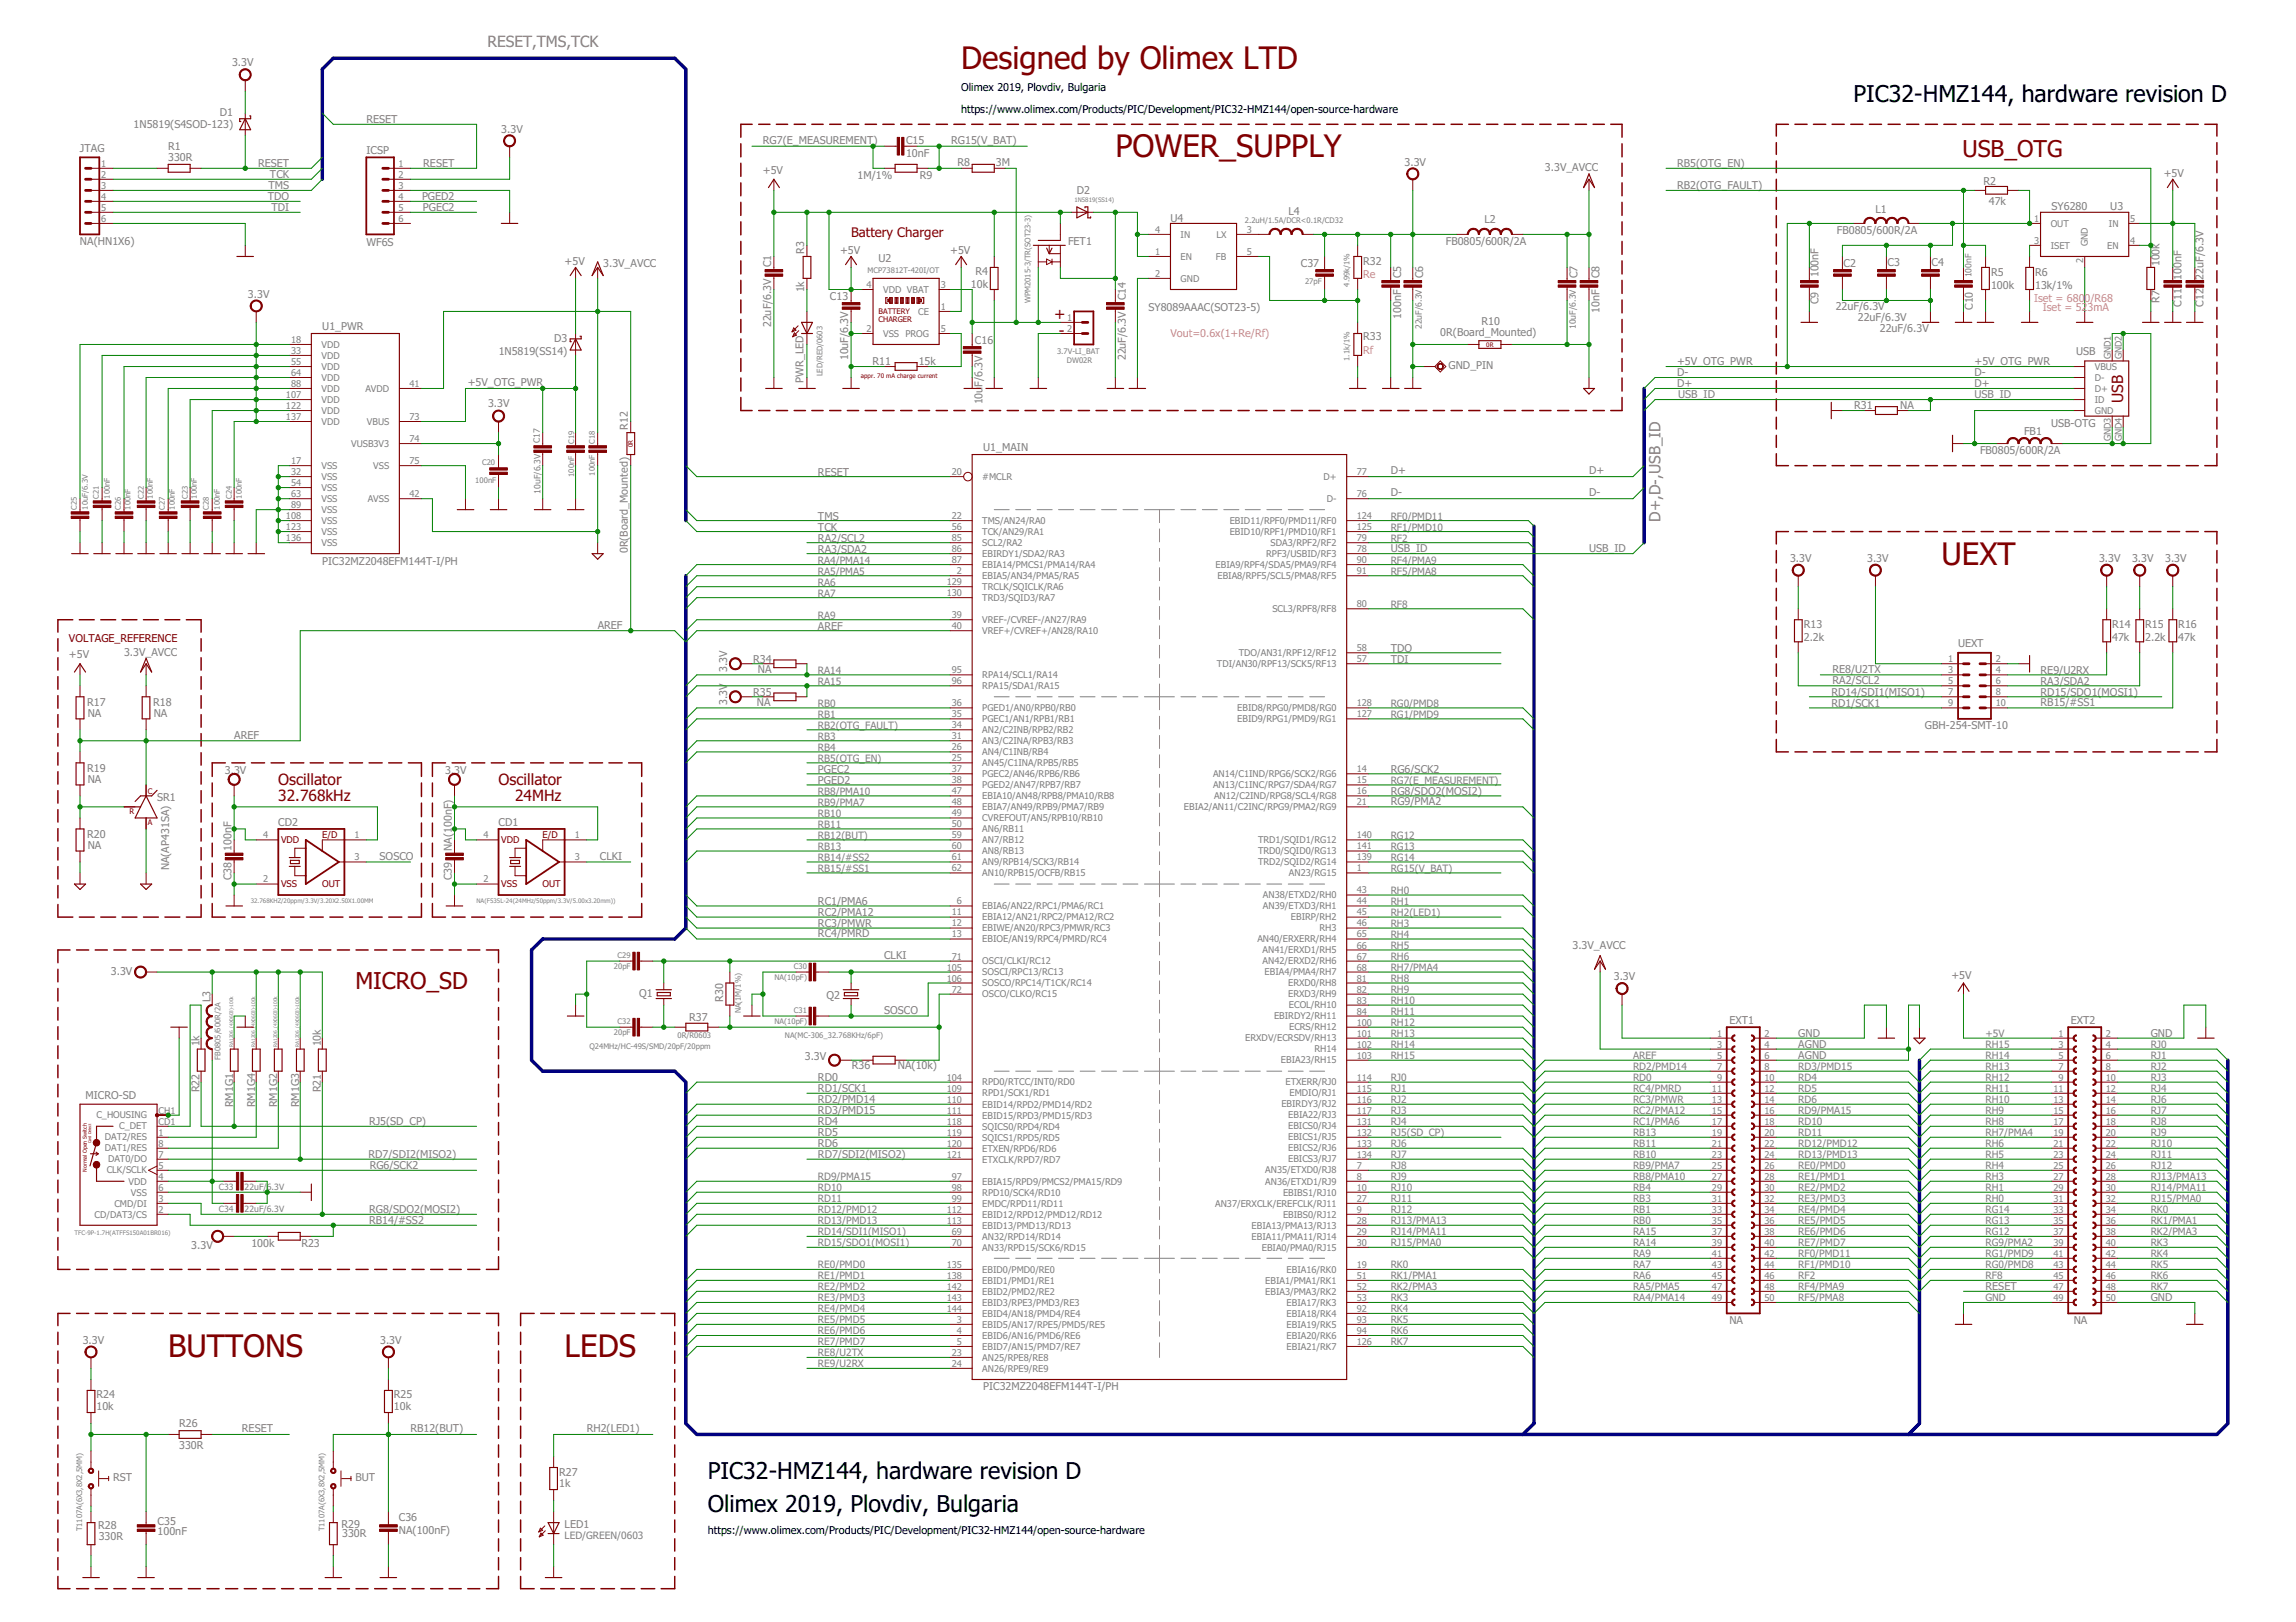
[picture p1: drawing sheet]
<svg xmlns="http://www.w3.org/2000/svg" width="297mm" height="210mm" viewBox="0 0 297 210" stroke-linecap="round" stroke-linejoin="round" font-family="sans-serif">
<defs><g id="words">
<g font-size="4" fill="#800000">
<text x="124.3" y="9">Designed by Olimex LTD</text>
<text x="144.3" y="20.4">POWER_SUPPLY</text>
<text x="251.2" y="73.1">UEXT</text>
<text x="21.7" y="175.7">BUTTONS</text>
<text x="73" y="175.7">LEDS</text>
</g>
<g font-size="3">
<text x="239.8" y="13.2">PIC32-HMZ144, hardware revision D</text>
<text x="91.6" y="191.3">PIC32-HMZ144, hardware revision D</text>
<text x="91.6" y="195.6">Olimex 2019, Plovdiv, Bulgaria</text>
</g>
<g font-size="3" fill="#800000">
<text x="253.9" y="20.4">USB_OTG</text>
<text x="46" y="127.9">MICRO_SD</text>
</g>
<g font-size="2" fill="#808080">
<text x="63.1" y="6.1">RESET,TMS,TCK</text>
<text x="214.8" y="67.5" transform="rotate(-90 214.8 67.5)">D+,D-,USB_ID</text>
</g>
<g font-size="2" fill="#800000">
<text x="137.7" y="41.4" transform="rotate(-90 137.7 41.4)">+</text>
<text x="137" y="43.5">-</text>
<text x="274.7" y="52.1" transform="rotate(-90 274.7 52.1)">USB</text>
<text x="36" y="101.6">Oscillator</text>
<text x="64.5" y="101.6">Oscillator</text>
<text x="36" y="103.7">32.768kHz</text>
<text x="66.6" y="103.7">24MHz</text>
</g>
<text font-size="1.7" fill="#800000" x="110.1" y="30.7">Battery Charger</text>
<g font-size="1.4" fill="#808080">
<text x="30" y="8.6">3.3V</text>
<text x="17.3" y="16.6">1N5819(S4SOD-123)</text>
<text x="28.4" y="15">D1</text>
<text x="47.4" y="15.9">RESET</text>
<text x="64.9" y="17.2">3.3V</text>
<text x="10.3" y="19.6">JTAG</text>
<text x="21.7" y="20.8">330R</text>
<text x="21.7" y="19.4">R1</text>
<text x="33.4" y="21.6">RESET</text>
<text x="34.9" y="23.1">TCK</text>
<text x="47.4" y="19.9">ICSP</text>
<text x="54.8" y="21.6">RESET</text>
<text x="98.7" y="22.5">+5V</text>
<text x="98.7" y="18.6">RG7(E_MEASUREMENT)</text>
<text x="111" y="23.1">1M/1%</text>
<text x="117.2" y="20.3">10nF</text>
<text x="117.2" y="18.6">C15</text>
<text x="119" y="23.1">R9</text>
<text x="123.1" y="18.6">RG15(V_BAT)</text>
<text x="123.9" y="21.5">R8</text>
<text x="128.8" y="21.5">3M</text>
<text x="181.7" y="21.4">3.3V</text>
<text x="199.9" y="22.1">3.3V_AVCC</text>
<text x="217" y="21.6">RB5(OTG_EN)</text>
<text x="256.6" y="23.9">R2</text>
<text x="279.9" y="22.9">+5V</text>
<text x="34.7" y="25.9">TDO</text>
<text x="34.7" y="24.5">TMS</text>
<text x="35.1" y="27.3">TDI</text>
<text x="54.6" y="25.9">PGED2</text>
<text x="54.7" y="27.3">PGEC2</text>
<text x="139.3" y="25.1">D2</text>
<text x="151.4" y="28.8">U4</text>
<text x="166.7" y="27.8">L4</text>
<text x="192" y="28.9">L2</text>
<text x="217" y="24.5">RB2(OTG_FAULT)</text>
<text x="242.6" y="27.6">L1</text>
<text x="257.3" y="26.6">47k</text>
<text x="265.4" y="27.1">SY6280</text>
<text x="273" y="27.1">U3</text>
<text x="10.3" y="31.8">NA(HN1X6)</text>
<text x="47.4" y="31.9">WF6S</text>
<text x="73" y="34.2">+5V</text>
<text x="78" y="34.6">3.3V_AVCC</text>
<text x="99.8" y="34.6" transform="rotate(-90 99.8 34.6)">C1</text>
<text x="104" y="32.8" transform="rotate(-90 104 32.8)">R3</text>
<text x="108.7" y="32.8">+5V</text>
<text x="113.7" y="33.9">U2</text>
<text x="122.9" y="32.8">+5V</text>
<text x="126.2" y="35.6">R4</text>
<text x="138.2" y="31.8">FET1</text>
<text x="168.3" y="34.6">C37</text>
<text x="176.4" y="34.2">R32</text>
<text x="187" y="31.8">FB0805/600R/2A</text>
<text x="235.3" y="35.9" transform="rotate(-90 235.3 35.9)">100nF</text>
<text x="237.6" y="30.3">FB0805/600R/2A</text>
<text x="238.5" y="34.5">C2</text>
<text x="244.2" y="34.4">C3</text>
<text x="249.9" y="34.4">C4</text>
<text x="257.6" y="35.7">R5</text>
<text x="263.3" y="35.7">R6</text>
<text x="279.4" y="34.5" transform="rotate(-90 279.4 34.5)">100k</text>
<text x="32.1" y="38.5">3.3V</text>
<text x="104" y="37.8" transform="rotate(-90 104 37.8)">1k</text>
<text x="107.4" y="38.9">C13</text>
<text x="125.6" y="37.3">10k</text>
<text x="145.7" y="38.9" transform="rotate(-90 145.7 38.9)">C14</text>
<text x="148.6" y="40.3">SY8089AAAC(SOT23-5)</text>
<text x="181.3" y="41.2" transform="rotate(-90 181.3 41.2)">100nF</text>
<text x="181.3" y="36" transform="rotate(-90 181.3 36)">C5</text>
<text x="184.1" y="36" transform="rotate(-90 184.1 36)">C6</text>
<text x="204.1" y="36" transform="rotate(-90 204.1 36)">C7</text>
<text x="206.9" y="40.5" transform="rotate(-90 206.9 40.5)">10nF</text>
<text x="206.9" y="36" transform="rotate(-90 206.9 36)">C8</text>
<text x="235.3" y="39.3" transform="rotate(-90 235.3 39.3)">C9</text>
<text x="237.5" y="40.1">22uF/6.3V</text>
<text x="240.3" y="41.5">22uF/6.3V</text>
<text x="255.2" y="40.1" transform="rotate(-90 255.2 40.1)">C10</text>
<text x="257.6" y="37.4">100k</text>
<text x="263.3" y="37.4">13k/1%</text>
<text x="279.4" y="39.2" transform="rotate(-90 279.4 39.2)">R7</text>
<text x="282.2" y="39.7" transform="rotate(-90 282.2 39.7)">C11</text>
<text x="282.2" y="36.2" transform="rotate(-90 282.2 36.2)">100nF</text>
<text x="285.1" y="39.7" transform="rotate(-90 285.1 39.7)">C12</text>
<text x="285.1" y="36.2" transform="rotate(-90 285.1 36.2)">22uF/6.3V</text>
<text x="41.7" y="42.7">U1_PWR</text>
<text x="64.5" y="45.9">1N5819(SS14)</text>
<text x="71.7" y="44.2">D3</text>
<text x="99.8" y="42.4" transform="rotate(-90 99.8 42.4)">22uF/6.3V</text>
<text x="109.7" y="46.6" transform="rotate(-90 109.7 46.6)">10uF/6.3V</text>
<text x="112.9" y="47.3">R11</text>
<text x="118.9" y="47.3">15k</text>
<text x="126.1" y="44.6">C16</text>
<text x="145.7" y="46.6" transform="rotate(-90 145.7 46.6)">22uF/6.3V</text>
<text x="176.4" y="44">R33</text>
<text x="186.3" y="43.5">0R(Board_Mounted)</text>
<text x="187.4" y="47.8">GND_PIN</text>
<text x="191.7" y="42.1">R10</text>
<text x="217" y="47.2">+5V_OTG_PWR</text>
<text x="243.2" y="42.9">22uF/6.3V</text>
<text x="255.5" y="47.2">+5V_OTG_PWR</text>
<text x="268.6" y="46">USB</text>
<text x="60.5" y="50">+5V_OTG_PWR</text>
<text x="63.1" y="52.6">3.3V</text>
<text x="104" y="49.5" transform="rotate(-90 104 49.5)">PWR_LED</text>
<text x="127.1" y="52.3" transform="rotate(-90 127.1 52.3)">10uF/6.3V</text>
<text x="217" y="50.1">D+</text>
<text x="217" y="48.7">D-</text>
<text x="217.1" y="51.5">USB_ID</text>
<text x="239.9" y="52.9">R31</text>
<text x="245.8" y="52.9">NA</text>
<text x="255.5" y="50.1">D+</text>
<text x="255.5" y="48.6">D-</text>
<text x="255.5" y="51.5">USB_ID</text>
<text x="81.2" y="55.6" transform="rotate(-90 81.2 55.6)">R12</text>
<text x="127.2" y="58.4">U1_MAIN</text>
<text x="256.2" y="58.8">FB0805/600R/2A</text>
<text x="261.9" y="56.3">FB1</text>
<text x="265.3" y="55.3">USB-OTG</text>
<text x="105.8" y="61.5">RESET</text>
<text x="179.9" y="61.4">D+</text>
<text x="179.9" y="64.2">D-</text>
<text x="205.6" y="61.4">D+</text>
<text x="205.6" y="64.2">D-</text>
<text x="81.2" y="71.6" transform="rotate(-90 81.2 71.6)">0R(Board_Mounted)</text>
<text x="105.8" y="70.1">RA2/SCL2</text>
<text x="105.8" y="71.5">RA3/SDA2</text>
<text x="105.8" y="68.7">TCK</text>
<text x="105.8" y="67.2">TMS</text>
<text x="179.9" y="71.4">USB_ID</text>
<text x="205.6" y="71.4">USB_ID</text>
<text x="41.7" y="73.1">PIC32MZ2048EFM144T-I/PH</text>
<text x="231.6" y="72.7">3.3V</text>
<text x="241.6" y="72.7">3.3V</text>
<text x="271.6" y="72.7">3.3V</text>
<text x="275.8" y="72.7">3.3V</text>
<text x="280.1" y="72.7">3.3V</text>
<text x="77.3" y="81.4">AREF</text>
<text x="105.8" y="81.5">AREF</text>
<text x="233.4" y="82.9">2.2k</text>
<text x="233.4" y="81.3">R13</text>
<text x="253.3" y="83.8">UEXT</text>
<text x="273.3" y="82.9">47k</text>
<text x="273.3" y="81.3">R14</text>
<text x="277.5" y="82.9">2.2k</text>
<text x="277.5" y="81.3">R15</text>
<text x="281.8" y="82.9">47k</text>
<text x="281.8" y="81.3">R16</text>
<text x="8.9" y="85.2">+5V</text>
<text x="16" y="84.8">3.3V_AVCC</text>
<text x="94.1" y="87" transform="rotate(-90 94.1 87)">3.3V</text>
<text x="97.4" y="85.8">R34</text>
<text x="98.1" y="87">NA</text>
<text x="179.9" y="84.3">TDO</text>
<text x="179.9" y="85.8">TDI</text>
<text x="237.1" y="88.5">RA2/SCL2</text>
<text x="237.1" y="87">RE8/U2TX</text>
<text x="264" y="88.6">RA3/SDA2</text>
<text x="264" y="87.2">RE9/U2RX</text>
<text x="11.3" y="91.3">R17</text>
<text x="11.3" y="92.7">NA</text>
<text x="19.8" y="91.3">R18</text>
<text x="19.9" y="92.7">NA</text>
<text x="30.3" y="95.7">AREF</text>
<text x="94.1" y="91.2" transform="rotate(-90 94.1 91.2)">3.3V</text>
<text x="97.4" y="90">R35</text>
<text x="97.9" y="91.3">NA</text>
<text x="236.9" y="91.5">RD1/SCK1</text>
<text x="236.9" y="90">RD14/SDI1(MISO1)</text>
<text x="249" y="94.4">GBH-254-SMT-10</text>
<text x="264" y="91.4">RB15/#SS1</text>
<text x="264" y="90">RD15/SDO1(MOSI1)</text>
<text x="11.3" y="99.9">R19</text>
<text x="11.3" y="101.3">NA</text>
<text x="29.1" y="100.1">3.3V</text>
<text x="57.6" y="100.1">3.3V</text>
<text x="105.8" y="101.4">PGED2</text>
<text x="105.8" y="100">PGEC2</text>
<text x="179.9" y="100">RG6/SCK2</text>
<text x="20.3" y="103.7">SR1</text>
<text x="36" y="106.9">CD2</text>
<text x="64.5" y="106.9">CD1</text>
<text x="179.9" y="102.9">RG8/SDO2(MOSI2)</text>
<text x="179.9" y="104.2">RG9/PMA2</text>
<text x="11.3" y="108.4">R20</text>
<text x="11.3" y="109.8">NA</text>
<text x="21.9" y="112.6" transform="rotate(-90 21.9 112.6)">NA(AP431SA)</text>
<text x="29.9" y="113.9" transform="rotate(-90 29.9 113.9)">C38</text>
<text x="29.9" y="110.1" transform="rotate(-90 29.9 110.1)">100nF</text>
<text x="49.1" y="111.3">SOSCO</text>
<text x="58.4" y="113.9" transform="rotate(-90 58.4 113.9)">C39</text>
<text x="58.4" y="110.1" transform="rotate(-90 58.4 110.1)">NA(100nF)</text>
<text x="77.6" y="111.3">CLKI</text>
<text x="105.8" y="117.1">RC1/PMA6</text>
<text x="105.8" y="118.5">RC2/PMA12</text>
<text x="105.8" y="120">RC3/PMWR</text>
<text x="105.8" y="121.3">RC4/PMRD</text>
<text x="114.4" y="124.2">CLKI</text>
<text x="203.4" y="122.8">3.3V_AVCC</text>
<text x="14.3" y="126.2">3.3V</text>
<text x="27.2" y="129.7" transform="rotate(-90 27.2 129.7)">L3</text>
<text x="82.7" y="129">Q1</text>
<text x="93.6" y="129.6" transform="rotate(-90 93.6 129.6)">R30</text>
<text x="106.9" y="129.3">Q2</text>
<text x="114.4" y="131.3">SOSCO</text>
<text x="208.8" y="126.9">3.3V</text>
<text x="252.5" y="126.7">+5V</text>
<text x="25.8" y="135.4" transform="rotate(-90 25.8 135.4)">1k</text>
<text x="41.5" y="135.4" transform="rotate(-90 41.5 135.4)">10k</text>
<text x="89.2" y="132.1">R37</text>
<text x="104.1" y="137.2">3.3V</text>
<text x="223.7" y="132.6">EXT1</text>
<text x="232.7" y="134.2">GND</text>
<text x="232.7" y="137.1">AGND</text>
<text x="232.7" y="135.6">AGND</text>
<text x="267.9" y="132.6">EXT2</text>
<text x="278.3" y="134.2">GND</text>
<text x="11.1" y="142.2">MICRO-SD</text>
<text x="25.8" y="141.4" transform="rotate(-90 25.8 141.4)">R22</text>
<text x="30.2" y="143.3" transform="rotate(-90 30.2 143.3)">RM1G1</text>
<text x="33" y="143.3" transform="rotate(-90 33 143.3)">RM1G4</text>
<text x="35.9" y="143.3" transform="rotate(-90 35.9 143.3)">RM1G2</text>
<text x="38.7" y="143.3" transform="rotate(-90 38.7 143.3)">RM1G3</text>
<text x="41.5" y="141.4" transform="rotate(-90 41.5 141.4)">R21</text>
<text x="105.8" y="141.3">RD1/SCK1</text>
<text x="105.8" y="142.8">RD2/PMD14</text>
<text x="105.8" y="139.9">RD0</text>
<text x="110.2" y="138.4">R36</text>
<text x="116.2" y="138.4">NA(10k)</text>
<text x="47.7" y="149.9">RD7/SDI2(MISO2)</text>
<text x="47.8" y="145.6">RJ5(SD_CP)</text>
<text x="105.8" y="149.9">RD7/SDI2(MISO2)</text>
<text x="105.8" y="144.2">RD3/PMD15</text>
<text x="105.8" y="145.6">RD4</text>
<text x="105.8" y="147">RD5</text>
<text x="105.8" y="148.4">RD6</text>
<text x="47.8" y="151.3">RG6/SCK2</text>
<text x="24.7" y="161.6">3.3V</text>
<text x="32.5" y="161.3">100k</text>
<text x="39" y="161.3">R23</text>
<text x="47.8" y="158.4">RB14/#SS2</text>
<text x="47.8" y="156.9">RG8/SDO2(MOSI2)</text>
<text x="256.9" y="167">RESET</text>
<text x="10.7" y="173.9">3.3V</text>
<text x="49.2" y="173.9">3.3V</text>
<text x="223.7" y="171.3">NA</text>
<text x="268.3" y="171.3">NA</text>
<text x="278.3" y="168.4">GND</text>
<text x="127.2" y="179.9">PIC32MZ2048EFM144T-I/PH</text>
<text x="12.5" y="182.5">10k</text>
<text x="12.5" y="180.9">R24</text>
<text x="23.2" y="184.6">R26</text>
<text x="31.3" y="185.4">RESET</text>
<text x="51" y="182.5">10k</text>
<text x="51" y="180.9">R25</text>
<text x="53.1" y="185.3">RB12(BUT)</text>
<text x="75.9" y="185.4">RH2(LED1)</text>
<text x="14.6" y="191.7">RST</text>
<text x="23.2" y="187.5">330R</text>
<text x="46" y="191.7">BUT</text>
<text x="72.3" y="191">R27</text>
<text x="12.7" y="197.9">R28</text>
<text x="20.4" y="197.3">C35</text>
<text x="44.2" y="197.8">R29</text>
<text x="51.6" y="196.9">C36</text>
<text x="72.3" y="192.4">1k</text>
<text x="73" y="197.8">LED1</text>
<text x="12.8" y="199.3">330R</text>
<text x="20.4" y="198.6">100nF</text>
<text x="44.3" y="198.9">330R</text>
<text x="51.6" y="198.5">NA(100nF)</text>
</g>
<g font-size="1.4">
<text x="124.3" y="11.8">Olimex 2019, Plovdiv, Bulgaria</text>
<text x="124.3" y="14.7">https://www.olimex.com/Products/PIC/Development/PIC32-HMZ144/open-source-hardware</text>
<text x="91.6" y="198.5">https://www.olimex.com/Products/PIC/Development/PIC32-HMZ144/open-source-hardware</text>
</g>
<g font-size="1.4" fill="#f0f">
<text x="176.4" y="36">Re</text>
<text x="263.1" y="39">Iset = 6800/R68</text>
<text x="264.3" y="40.3">Iset = 523mA</text>
<text x="151.4" y="43.7">Vout=0.6x(1+Re/Rf)</text>
<text x="176.4" y="45.8">Rf</text>
</g>
<text font-size="1.4" fill="#800000" x="8.9" y="83.1">VOLTAGE_REFERENCE</text>
<g font-size="1.3" fill="#808080">
<text x="179.9" y="70.1">RF2</text>
<text x="179.9" y="68.7">RF1/PMD10</text>
<text x="179.9" y="67.2">RF0/PMD11</text>
<text x="105.8" y="72.9">RA4/PMA14</text>
<text x="105.8" y="74.4">RA5/PMA5</text>
<text x="105.8" y="75.8">RA6</text>
<text x="105.8" y="77.2">RA7</text>
<text x="179.9" y="74.4">RF5/PMA8</text>
<text x="179.9" y="72.9">RF4/PMA9</text>
<text x="105.8" y="80.1">RA9</text>
<text x="179.9" y="78.6">RF8</text>
<text x="105.8" y="87.2">RA14</text>
<text x="105.8" y="88.6">RA15</text>
<text x="105.8" y="91.5">RB0</text>
<text x="105.8" y="92.9">RB1</text>
<text x="105.8" y="95.7">RB3</text>
<text x="105.8" y="94.3">RB2(OTG_FAULT)</text>
<text x="179.9" y="92.9">RG1/PMD9</text>
<text x="179.9" y="91.5">RG0/PMD8</text>
<text x="105.8" y="97.2">RB4</text>
<text x="105.8" y="98.6">RB5(OTG_EN)</text>
<text x="179.9" y="101.4">RG7(E_MEASUREMENT)</text>
<text x="105.8" y="102.9">RB8/PMA10</text>
<text x="105.8" y="104.3">RB9/PMA7</text>
<text x="105.8" y="105.7">RB10</text>
<text x="105.8" y="107.1">RB11</text>
<text x="105.8" y="108.6">RB12(BUT)</text>
<text x="105.8" y="110">RB13</text>
<text x="105.8" y="111.4">RB14/#SS2</text>
<text x="105.8" y="112.8">RB15/#SS1</text>
<text x="179.9" y="111.4">RG14</text>
<text x="179.9" y="110">RG13</text>
<text x="179.9" y="108.6">RG12</text>
<text x="179.9" y="112.8">RG15(V_BAT)</text>
<text x="179.9" y="120">RH3</text>
<text x="179.9" y="117.1">RH1</text>
<text x="179.9" y="115.7">RH0</text>
<text x="179.9" y="118.5">RH2(LED1)</text>
<text x="179.9" y="125.7">RH7/PMA4</text>
<text x="179.9" y="124.2">RH6</text>
<text x="179.9" y="121.4">RH4</text>
<text x="179.9" y="122.8">RH5</text>
<text x="179.9" y="131.4">RH11</text>
<text x="179.9" y="129.9">RH10</text>
<text x="179.9" y="128.5">RH9</text>
<text x="179.9" y="127.1">RH8</text>
<text x="179.9" y="137.1">RH15</text>
<text x="179.9" y="135.6">RH14</text>
<text x="179.9" y="134.2">RH13</text>
<text x="179.9" y="132.8">RH12</text>
<text x="211.3" y="137.1">AREF</text>
<text x="256.9" y="134.2">+5V</text>
<text x="256.9" y="135.6">RH15</text>
<text x="256.9" y="137.1">RH14</text>
<text x="278.3" y="137.1">RJ1</text>
<text x="278.3" y="135.6">RJ0</text>
<text x="179.9" y="142.8">RJ2</text>
<text x="179.9" y="141.3">RJ1</text>
<text x="179.9" y="139.9">RJ0</text>
<text x="211.3" y="138.5">RD2/PMD14</text>
<text x="211.3" y="139.9">RD0</text>
<text x="211.3" y="141.3">RC4/PMRD</text>
<text x="211.3" y="142.8">RC3/PMWR</text>
<text x="232.7" y="138.5">RD3/PMD15</text>
<text x="232.7" y="139.9">RD4</text>
<text x="232.7" y="141.3">RD5</text>
<text x="232.7" y="142.8">RD6</text>
<text x="256.9" y="138.5">RH13</text>
<text x="256.9" y="139.9">RH12</text>
<text x="256.9" y="141.3">RH11</text>
<text x="256.9" y="142.8">RH10</text>
<text x="278.3" y="142.8">RJ6</text>
<text x="278.3" y="141.3">RJ4</text>
<text x="278.3" y="138.5">RJ2</text>
<text x="278.3" y="139.9">RJ3</text>
<text x="179.9" y="149.9">RJ7</text>
<text x="179.9" y="148.5">RJ6</text>
<text x="179.9" y="145.6">RJ4</text>
<text x="179.9" y="144.2">RJ3</text>
<text x="179.9" y="147">RJ5(SD_CP)</text>
<text x="211.3" y="149.9">RB10</text>
<text x="211.3" y="148.5">RB11</text>
<text x="211.3" y="147">RB13</text>
<text x="211.3" y="145.6">RC1/PMA6</text>
<text x="211.3" y="144.2">RC2/PMA12</text>
<text x="232.7" y="144.2">RD9/PMA15</text>
<text x="232.7" y="145.6">RD10</text>
<text x="232.7" y="147">RD11</text>
<text x="232.7" y="148.5">RD12/PMD12</text>
<text x="232.7" y="149.9">RD13/PMD13</text>
<text x="256.9" y="144.2">RH9</text>
<text x="256.9" y="145.6">RH8</text>
<text x="256.9" y="147">RH7/PMA4</text>
<text x="256.9" y="148.5">RH6</text>
<text x="256.9" y="149.9">RH5</text>
<text x="278.3" y="149.9">RJ11</text>
<text x="278.3" y="148.5">RJ10</text>
<text x="278.3" y="147">RJ9</text>
<text x="278.3" y="145.6">RJ8</text>
<text x="278.3" y="144.2">RJ7</text>
<text x="105.8" y="152.7">RD9/PMA15</text>
<text x="105.8" y="154.2">RD10</text>
<text x="105.8" y="155.6">RD11</text>
<text x="179.9" y="155.6">RJ11</text>
<text x="179.9" y="154.2">RJ10</text>
<text x="179.9" y="152.7">RJ9</text>
<text x="179.9" y="151.3">RJ8</text>
<text x="211.3" y="155.6">RB3</text>
<text x="211.3" y="154.2">RB4</text>
<text x="211.3" y="152.7">RB8/PMA10</text>
<text x="211.3" y="151.3">RB9/PMA7</text>
<text x="232.7" y="151.3">RE0/PMD0</text>
<text x="232.7" y="152.7">RE1/PMD1</text>
<text x="232.7" y="154.2">RE2/PMD2</text>
<text x="232.7" y="155.6">RE3/PMD3</text>
<text x="256.9" y="152.7">RH3</text>
<text x="256.9" y="151.3">RH4</text>
<text x="256.9" y="154.2">RH1</text>
<text x="256.9" y="155.6">RH0</text>
<text x="278.3" y="155.6">RJ15/PMA0</text>
<text x="278.3" y="154.2">RJ14/PMA11</text>
<text x="278.3" y="152.7">RJ13/PMA13</text>
<text x="278.3" y="151.3">RJ12</text>
<text x="105.8" y="157">RD12/PMD12</text>
<text x="105.8" y="158.4">RD13/PMD13</text>
<text x="105.8" y="159.8">RD14/SDI1(MISO1)</text>
<text x="105.8" y="161.3">RD15/SDO1(MOSI1)</text>
<text x="179.9" y="161.3">RJ15/PMA0</text>
<text x="179.9" y="159.8">RJ14/PMA11</text>
<text x="179.9" y="158.4">RJ13/PMA13</text>
<text x="179.9" y="157">RJ12</text>
<text x="211.3" y="161.3">RA14</text>
<text x="211.3" y="159.8">RA15</text>
<text x="211.3" y="158.4">RB0</text>
<text x="211.3" y="157">RB1</text>
<text x="232.7" y="157">RE4/PMD4</text>
<text x="232.7" y="158.4">RE5/PMD5</text>
<text x="232.7" y="159.8">RE6/PMD6</text>
<text x="232.7" y="161.3">RE7/PMD7</text>
<text x="256.9" y="157">RG14</text>
<text x="256.9" y="158.4">RG13</text>
<text x="256.9" y="159.8">RG12</text>
<text x="256.9" y="161.3">RG9/PMA2</text>
<text x="278.3" y="161.3">RK3</text>
<text x="278.3" y="159.8">RK2/PMA3</text>
<text x="278.3" y="158.4">RK1/PMA1</text>
<text x="278.3" y="157">RK0</text>
<text x="105.8" y="164.1">RE0/PMD0</text>
<text x="105.8" y="165.5">RE1/PMD1</text>
<text x="105.8" y="167">RE2/PMD2</text>
<text x="179.9" y="167">RK2/PMA3</text>
<text x="179.9" y="165.5">RK1/PMA1</text>
<text x="179.9" y="164.1">RK0</text>
<text x="211.3" y="167">RA5/PMA5</text>
<text x="211.3" y="165.5">RA6</text>
<text x="211.3" y="164.1">RA7</text>
<text x="211.3" y="162.7">RA9</text>
<text x="232.7" y="167">RF4/PMA9</text>
<text x="232.7" y="165.5">RF2</text>
<text x="232.7" y="164.1">RF1/PMD10</text>
<text x="232.7" y="162.7">RF0/PMD11</text>
<text x="256.9" y="162.7">RG1/PMD9</text>
<text x="256.9" y="165.5">RF8</text>
<text x="256.9" y="164.1">RG0/PMD8</text>
<text x="278.3" y="167">RK7</text>
<text x="278.3" y="165.5">RK6</text>
<text x="278.3" y="164.1">RK5</text>
<text x="278.3" y="162.7">RK4</text>
<text x="105.8" y="168.4">RE3/PMD3</text>
<text x="105.8" y="169.8">RE4/PMD4</text>
<text x="105.8" y="171.2">RE5/PMD5</text>
<text x="105.8" y="172.7">RE6/PMD6</text>
<text x="179.9" y="172.7">RK6</text>
<text x="179.9" y="171.2">RK5</text>
<text x="179.9" y="169.8">RK4</text>
<text x="179.9" y="168.4">RK3</text>
<text x="211.3" y="168.4">RA4/PMA14</text>
<text x="232.7" y="168.4">RF5/PMA8</text>
<text x="256.9" y="168.4">GND</text>
<text x="105.8" y="174.1">RE7/PMD7</text>
<text x="105.8" y="175.5">RE8/U2TX</text>
<text x="105.8" y="176.9">RE9/U2RX</text>
<text x="179.9" y="174.1">RK7</text>
<text x="73" y="199.2">LED/GREEN/0603</text>
</g>
<g font-size="1.2" fill="#808080">
<text x="13.1" y="21.6">1</text>
<text x="13.1" y="23">2</text>
<text x="51.6" y="21.6">1</text>
<text x="51.6" y="23">2</text>
<text x="13.1" y="24.4">3</text>
<text x="13.1" y="25.9">4</text>
<text x="13.1" y="27.3">5</text>
<text x="13.1" y="28.7">6</text>
<text x="51.6" y="24.4">3</text>
<text x="51.6" y="25.9">4</text>
<text x="51.6" y="27.3">5</text>
<text x="51.6" y="28.7">6</text>
<text x="263.1" y="28.7">1</text>
<text x="265.3" y="29.3">OUT</text>
<text x="272.8" y="29.3">IN</text>
<text x="275.6" y="28.7">5</text>
<text x="149.5" y="33">1</text>
<text x="149.5" y="35.8">2</text>
<text x="149.5" y="30.1">4</text>
<text x="152.7" y="33.6">EN</text>
<text x="152.7" y="30.8">IN</text>
<text x="157.3" y="33.6">FB</text>
<text x="157.4" y="30.8">LX</text>
<text x="161.3" y="30.1">3</text>
<text x="161.3" y="33">5</text>
<text x="263.1" y="31.6">3</text>
<text x="265.3" y="32.2">ISET</text>
<text x="269.5" y="34" transform="rotate(-90 269.5 34)">2</text>
<text x="270.1" y="31.9" transform="rotate(-90 270.1 31.9)">GND</text>
<text x="272.6" y="32.2">EN</text>
<text x="275.6" y="31.6">4</text>
<text x="112.1" y="37.3">4</text>
<text x="114.3" y="37.9">VDD VBAT</text>
<text x="118.8" y="40.7">CE</text>
<text x="121.7" y="40.1">1</text>
<text x="121.7" y="37.3">3</text>
<text x="138.1" y="41.5">1</text>
<text x="152.7" y="36.5">GND</text>
<text x="37.7" y="44.4">18</text>
<text x="37.7" y="45.8">33</text>
<text x="37.7" y="47.2">55</text>
<text x="41.6" y="45">VDD</text>
<text x="41.6" y="46.4">VDD</text>
<text x="41.6" y="47.9">VDD</text>
<text x="112.1" y="43">2</text>
<text x="114.3" y="43.6">VSS PROG</text>
<text x="121.7" y="43">5</text>
<text x="138.1" y="43">2</text>
<text x="271" y="47.9">VBUS</text>
<text x="273.1" y="46.5" transform="rotate(-90 273.1 46.5)">GND1</text>
<text x="274.5" y="46.5" transform="rotate(-90 274.5 46.5)">GND2</text>
<text x="37" y="51.5">107</text>
<text x="37" y="52.9">122</text>
<text x="37.7" y="48.7">64</text>
<text x="37.7" y="50.1">88</text>
<text x="41.6" y="49.3">VDD</text>
<text x="41.6" y="50.7">VDD</text>
<text x="41.6" y="52.1">VDD</text>
<text x="41.6" y="53.6">VDD</text>
<text x="47.3" y="50.7">AVDD</text>
<text x="53" y="50.1">41</text>
<text x="271" y="49.3">D-</text>
<text x="271" y="50.7">D+</text>
<text x="271" y="52.1">ID</text>
<text x="271" y="53.6">GND</text>
<text x="37" y="54.4">137</text>
<text x="41.6" y="55">VDD</text>
<text x="45.4" y="57.8">VUSB3V3</text>
<text x="47.5" y="55">VBUS</text>
<text x="53" y="54.4">73</text>
<text x="53" y="57.2">74</text>
<text x="273.1" y="57.1" transform="rotate(-90 273.1 57.1)">GND3</text>
<text x="274.5" y="57.1" transform="rotate(-90 274.5 57.1)">GND4</text>
<text x="37.7" y="60.1">17</text>
<text x="37.7" y="61.5">32</text>
<text x="37.7" y="62.9">54</text>
<text x="37.7" y="64.3">63</text>
<text x="37.7" y="65.8">89</text>
<text x="41.6" y="60.7">VSS</text>
<text x="41.6" y="62.1">VSS</text>
<text x="41.6" y="63.5">VSS</text>
<text x="41.6" y="65">VSS</text>
<text x="47.6" y="64.9">AVSS</text>
<text x="48.3" y="60.7">VSS</text>
<text x="53" y="64.3">42</text>
<text x="53" y="60.1">75</text>
<text x="123.2" y="61.5">20</text>
<text x="127.1" y="62.1">#MCLR</text>
<text x="171.2" y="62.1">D+</text>
<text x="171.6" y="64.9">D-</text>
<text x="175.5" y="64.3">76</text>
<text x="175.5" y="61.5">77</text>
<text x="37" y="67.2">108</text>
<text x="37" y="68.6">123</text>
<text x="37" y="70">136</text>
<text x="41.6" y="66.4">VSS</text>
<text x="41.6" y="67.8">VSS</text>
<text x="41.6" y="69.2">VSS</text>
<text x="41.6" y="70.7">VSS</text>
<text x="123.2" y="67.2">22</text>
<text x="123.2" y="68.6">56</text>
<text x="123.2" y="70">85</text>
<text x="123.2" y="71.5">86</text>
<text x="127.1" y="67.8">TMS/AN24/RA0</text>
<text x="127.1" y="69.2">TCK/AN29/RA1</text>
<text x="127.1" y="70.7">SCL2/RA2</text>
<text x="159.1" y="67.8">EBID11/RPF0/PMD11/RF0</text>
<text x="159.1" y="69.2">EBID10/RPF1/PMD10/RF1</text>
<text x="164.4" y="70.6">SDA3/RPF2/RF2</text>
<text x="175.5" y="71.5">78</text>
<text x="175.5" y="70">79</text>
<text x="175.5" y="67.2">124</text>
<text x="175.5" y="68.6">125</text>
<text x="122.5" y="75.7">129</text>
<text x="122.5" y="77.2">130</text>
<text x="123.2" y="72.9">87</text>
<text x="123.8" y="74.3">2</text>
<text x="127.1" y="74.9">EBIA5/AN34/PMA5/RA5</text>
<text x="127.1" y="72.1">EBIRDY1/SDA2/RA3</text>
<text x="127.1" y="73.5">EBIA14/PMCS1/PMA14/RA4</text>
<text x="127.1" y="76.4">TRCLK/SQICLK/RA6</text>
<text x="127.1" y="77.8">TRD3/SQID3/RA7</text>
<text x="157.3" y="73.5">EBIA9/RPF4/SDA5/PMA9/RF4</text>
<text x="157.5" y="74.9">EBIA8/RPF5/SCL5/PMA8/RF5</text>
<text x="163.8" y="72.1">RPF3/USBID/RF3</text>
<text x="175.5" y="72.9">90</text>
<text x="175.5" y="74.3">91</text>
<text x="123.2" y="80">39</text>
<text x="123.2" y="81.4">40</text>
<text x="127.1" y="80.6">VREF-/CVREF-/AN27/RA9</text>
<text x="127.1" y="82.1">VREF+/CVREF+/AN28/RA10</text>
<text x="164.6" y="79.2">SCL3/RPF8/RF8</text>
<text x="175.5" y="78.6">80</text>
<text x="123.2" y="87.1">95</text>
<text x="123.2" y="88.6">96</text>
<text x="127.1" y="87.8">RPA14/SCL1/RA14</text>
<text x="127.1" y="89.2">RPA15/SDA1/RA15</text>
<text x="157.4" y="86.3">TDI/AN30/RPF13/SCK5/RF13</text>
<text x="160.3" y="84.9">TDO/AN31/RPF12/RF12</text>
<text x="175.5" y="85.7">57</text>
<text x="175.5" y="84.3">58</text>
<text x="252.1" y="85.7">1</text>
<text x="252.1" y="87.1">3</text>
<text x="252.1" y="88.6">5</text>
<text x="252.1" y="90">7</text>
<text x="258.2" y="85.7">2</text>
<text x="258.2" y="87.1">4</text>
<text x="258.2" y="88.6">6</text>
<text x="258.2" y="90">8</text>
<text x="123.2" y="95.7">31</text>
<text x="123.2" y="94.2">34</text>
<text x="123.2" y="92.8">35</text>
<text x="123.2" y="91.4">36</text>
<text x="127.1" y="94.9">AN2/C2INB/RPB2/RB2</text>
<text x="127.1" y="93.5">PGEC1/AN1/RPB1/RB1</text>
<text x="127.1" y="92">PGED1/AN0/RPB0/RB0</text>
<text x="160.1" y="93.4">EBID9/RPG1/PMD9/RG1</text>
<text x="160.1" y="92">EBID8/RPG0/PMD8/RG0</text>
<text x="175.5" y="92.8">127</text>
<text x="175.5" y="91.4">128</text>
<text x="252.1" y="91.4">9</text>
<text x="258.2" y="91.4">10</text>
<text x="123.2" y="98.5">25</text>
<text x="123.2" y="97.1">26</text>
<text x="123.2" y="99.9">37</text>
<text x="123.2" y="101.4">38</text>
<text x="127.1" y="99.2">AN45/C1INA/RPB5/RB5</text>
<text x="127.1" y="97.7">AN4/C1INB/RB4</text>
<text x="127.1" y="96.3">AN3/C2INA/RPB3/RB3</text>
<text x="127.1" y="100.6">PGEC2/AN46/RPB6/RB6</text>
<text x="156.9" y="100.6">AN14/C1IND/RPG6/SCK2/RG6</text>
<text x="156.9" y="102">AN13/C1INC/RPG7/SDA4/RG7</text>
<text x="175.5" y="99.9">14</text>
<text x="175.5" y="101.4">15</text>
<text x="123.2" y="102.8">47</text>
<text x="123.2" y="104.2">48</text>
<text x="123.2" y="105.6">49</text>
<text x="123.2" y="107.1">50</text>
<text x="127.1" y="102">PGED2/AN47/RPB7/RB7</text>
<text x="127.1" y="103.4">EBIA10/AN48/RPB8/PMA10/RB8</text>
<text x="127.1" y="104.9">EBIA7/AN49/RPB9/PMA7/RB9</text>
<text x="127.1" y="106.3">CVREFOUT/AN5/RPB10/RB10</text>
<text x="127.1" y="107.7">AN6/RB11</text>
<text x="153.2" y="104.8">EBIA2/AN11/C2INC/RPG9/PMA2/RG9</text>
<text x="157.1" y="103.4">AN12/C2IND/RPG8/SCL4/RG8</text>
<text x="175.5" y="102.8">16</text>
<text x="175.5" y="104.2">21</text>
<text x="34" y="108.5">4</text>
<text x="45.9" y="111.3">3</text>
<text x="45.9" y="108.5">1</text>
<text x="62.5" y="108.5">4</text>
<text x="74.4" y="111.3">3</text>
<text x="74.4" y="108.5">1</text>
<text x="123.2" y="108.5">59</text>
<text x="123.2" y="109.9">60</text>
<text x="123.2" y="111.3">61</text>
<text x="123.2" y="112.8">62</text>
<text x="127.1" y="109.1">AN7/RB12</text>
<text x="127.1" y="110.5">AN8/RB13</text>
<text x="127.1" y="112">AN9/RPB14/SCK3/RB14</text>
<text x="127.1" y="113.4">AN10/RPB15/OCFB/RB15</text>
<text x="162.8" y="112">TRD2/SQID2/RG14</text>
<text x="162.8" y="109.1">TRD1/SQID1/RG12</text>
<text x="162.8" y="110.5">TRD0/SQID0/RG13</text>
<text x="166.8" y="113.4">AN23/RG15</text>
<text x="175.5" y="112.8">1</text>
<text x="175.5" y="111.3">139</text>
<text x="175.5" y="108.5">140</text>
<text x="175.5" y="109.9">141</text>
<text x="34" y="114.2">2</text>
<text x="62.5" y="114.2">2</text>
<text x="123.2" y="118.5">11</text>
<text x="123.2" y="119.9">12</text>
<text x="123.8" y="117">6</text>
<text x="127.1" y="117.7">EBIA6/AN22/RPC1/PMA6/RC1</text>
<text x="127.1" y="119.1">EBIA12/AN21/RPC2/PMA12/RC2</text>
<text x="163.4" y="116.2">AN38/ETXD2/RH0</text>
<text x="163.4" y="117.7">AN39/ETXD3/RH1</text>
<text x="167" y="119.1">EBIRP/RH2</text>
<text x="175.5" y="115.6">43</text>
<text x="175.5" y="117">44</text>
<text x="175.5" y="118.5">45</text>
<text x="175.5" y="119.9">46</text>
<text x="122.5" y="125.6">105</text>
<text x="123.2" y="121.3">13</text>
<text x="123.2" y="124.2">71</text>
<text x="127.1" y="120.5">EBIWE/AN20/RPC3/PMWR/RC3</text>
<text x="127.1" y="121.9">EBIOE/AN19/RPC4/PMRD/RC4</text>
<text x="127.1" y="124.8">OSCI/CLKI/RC12</text>
<text x="162.7" y="121.9">AN40/ERXERR/RH4</text>
<text x="163.3" y="123.4">AN41/ERXD1/RH5</text>
<text x="163.3" y="124.8">AN42/ERXD2/RH6</text>
<text x="170.7" y="120.5">RH3</text>
<text x="175.5" y="121.3">65</text>
<text x="175.5" y="122.7">66</text>
<text x="175.5" y="124.2">67</text>
<text x="175.5" y="125.6">68</text>
<text x="122.5" y="127">106</text>
<text x="123.2" y="128.4">72</text>
<text x="127.1" y="129.1">OSCO/CLKO/RC15</text>
<text x="127.1" y="126.2">SOSCI/RPC13/RC13</text>
<text x="127.1" y="127.6">SOSCO/RPC14/T1CK/RC14</text>
<text x="163.6" y="126.2">EBIA4/PMA4/RH7</text>
<text x="164.8" y="131.9">EBIRDY2/RH11</text>
<text x="166.6" y="127.6">ERXD0/RH8</text>
<text x="166.6" y="129.1">ERXD3/RH9</text>
<text x="166.8" y="130.5">ECOL/RH10</text>
<text x="175.5" y="127">81</text>
<text x="175.5" y="128.4">82</text>
<text x="175.5" y="129.9">83</text>
<text x="175.5" y="131.3">84</text>
<text x="161.1" y="134.8">ERXDV/ECRSDV/RH13</text>
<text x="165.7" y="137.6">EBIA23/RH15</text>
<text x="166.8" y="133.3">ECRS/RH12</text>
<text x="170.1" y="136.2">RH14</text>
<text x="175.5" y="132.7">100</text>
<text x="175.5" y="134.1">101</text>
<text x="175.5" y="135.6">102</text>
<text x="175.5" y="137">103</text>
<text x="222.1" y="134.1">1</text>
<text x="222.1" y="135.6">3</text>
<text x="222.1" y="137">5</text>
<text x="228.3" y="134.1">2</text>
<text x="228.3" y="135.6">4</text>
<text x="228.3" y="137">6</text>
<text x="266.3" y="134.1">1</text>
<text x="266.3" y="135.6">3</text>
<text x="266.3" y="137">5</text>
<text x="272.4" y="134.1">2</text>
<text x="272.4" y="135.6">4</text>
<text x="272.4" y="137">6</text>
<text x="122.5" y="139.8">104</text>
<text x="122.5" y="141.3">109</text>
<text x="122.5" y="142.7">110</text>
<text x="127.1" y="140.5">RPD0/RTCC/INT0/RD0</text>
<text x="127.1" y="141.9">RPD1/SCK1/RD1</text>
<text x="127.1" y="143.3">EBID14/RPD2/PMD14/RD2</text>
<text x="165.8" y="143.3">EBIRDY3/RJ2</text>
<text x="166.3" y="140.5">ETXERR/RJ0</text>
<text x="166.8" y="141.9">EMDIO/RJ1</text>
<text x="175.5" y="139.8">114</text>
<text x="175.5" y="141.3">115</text>
<text x="175.5" y="142.7">116</text>
<text x="221.5" y="141.3">11</text>
<text x="221.5" y="142.7">13</text>
<text x="222.1" y="138.4">7</text>
<text x="222.1" y="139.8">9</text>
<text x="228.3" y="138.4">8</text>
<text x="228.3" y="139.8">10</text>
<text x="228.3" y="141.3">12</text>
<text x="228.3" y="142.7">14</text>
<text x="265.7" y="141.3">11</text>
<text x="265.7" y="142.7">13</text>
<text x="266.3" y="138.4">7</text>
<text x="266.3" y="139.8">9</text>
<text x="272.4" y="138.4">8</text>
<text x="272.4" y="139.8">10</text>
<text x="272.4" y="141.3">12</text>
<text x="272.4" y="142.7">14</text>
<text x="12.5" y="144.7">C_HOUSING</text>
<text x="13.6" y="149">DAT1/RES</text>
<text x="13.6" y="147.6">DAT2/RES</text>
<text x="15.4" y="146.2">C_DET</text>
<text x="20.5" y="149.8">7</text>
<text x="20.5" y="148.4">8</text>
<text x="20.5" y="147">1</text>
<text x="20.5" y="145.5">CD1</text>
<text x="20.5" y="144.1">CH1</text>
<text x="122.5" y="144.1">111</text>
<text x="122.5" y="145.5">118</text>
<text x="122.5" y="147">119</text>
<text x="122.5" y="148.4">120</text>
<text x="122.5" y="149.8">121</text>
<text x="127.1" y="144.7">EBID15/RPD3/PMD15/RD3</text>
<text x="127.1" y="146.2">SQICS0/RPD4/RD4</text>
<text x="127.1" y="147.6">SQICS1/RPD5/RD5</text>
<text x="127.1" y="149">ETXEN/RPD6/RD6</text>
<text x="166.6" y="146.2">EBICS0/RJ4</text>
<text x="166.6" y="147.6">EBICS1/RJ5</text>
<text x="166.6" y="149">EBICS2/RJ6</text>
<text x="166.7" y="144.7">EBIA22/RJ3</text>
<text x="175.5" y="144.1">117</text>
<text x="175.5" y="145.5">131</text>
<text x="175.5" y="147">132</text>
<text x="175.5" y="148.4">133</text>
<text x="175.5" y="149.8">134</text>
<text x="221.5" y="144.1">15</text>
<text x="221.5" y="145.5">17</text>
<text x="221.5" y="147">19</text>
<text x="221.5" y="148.4">21</text>
<text x="221.5" y="149.8">23</text>
<text x="228.3" y="144.1">16</text>
<text x="228.3" y="145.5">18</text>
<text x="228.3" y="147">20</text>
<text x="228.3" y="148.4">22</text>
<text x="228.3" y="149.8">24</text>
<text x="265.7" y="144.1">15</text>
<text x="265.7" y="145.5">17</text>
<text x="265.7" y="147">19</text>
<text x="265.7" y="148.4">21</text>
<text x="265.7" y="149.8">23</text>
<text x="272.4" y="144.1">16</text>
<text x="272.4" y="145.5">18</text>
<text x="272.4" y="147">20</text>
<text x="272.4" y="148.4">22</text>
<text x="272.4" y="149.8">24</text>
<text x="13.8" y="151.9">CLK/SCLK</text>
<text x="14" y="150.4">DAT0/DO</text>
<text x="16.6" y="153.3">VDD</text>
<text x="16.9" y="154.7">VSS</text>
<text x="20.5" y="155.5">3</text>
<text x="20.5" y="154.1">6</text>
<text x="20.5" y="152.7">4</text>
<text x="20.5" y="151.2">5</text>
<text x="123.2" y="152.7">97</text>
<text x="123.2" y="154.1">98</text>
<text x="123.2" y="155.5">99</text>
<text x="127.1" y="153.3">EBIA15/RPD9/PMCS2/PMA15/RD9</text>
<text x="127.1" y="154.7">RPD10/SCK4/RD10</text>
<text x="127.1" y="150.4">ETXCLK/RPD7/RD7</text>
<text x="163.7" y="151.9">AN35/ETXD0/RJ8</text>
<text x="163.7" y="153.3">AN36/ETXD1/RJ9</text>
<text x="166" y="154.7">EBIBS1/RJ10</text>
<text x="166.6" y="150.4">EBICS3/RJ7</text>
<text x="175.5" y="151.2">7</text>
<text x="175.5" y="152.7">8</text>
<text x="175.5" y="154.1">10</text>
<text x="175.5" y="155.5">27</text>
<text x="221.5" y="151.2">25</text>
<text x="221.5" y="152.7">27</text>
<text x="221.5" y="154.1">29</text>
<text x="221.5" y="155.5">31</text>
<text x="228.3" y="151.2">26</text>
<text x="228.3" y="152.7">28</text>
<text x="228.3" y="154.1">30</text>
<text x="228.3" y="155.5">32</text>
<text x="265.7" y="151.2">25</text>
<text x="265.7" y="152.7">27</text>
<text x="265.7" y="154.1">29</text>
<text x="265.7" y="155.5">31</text>
<text x="272.4" y="151.2">26</text>
<text x="272.4" y="152.7">28</text>
<text x="272.4" y="154.1">30</text>
<text x="272.4" y="155.5">32</text>
<text x="12.2" y="157.6">CD/DAT3/CS</text>
<text x="14.8" y="156.1">CMD/DI</text>
<text x="20.5" y="156.9">2</text>
<text x="122.5" y="156.9">112</text>
<text x="122.5" y="158.4">113</text>
<text x="123.2" y="159.8">69</text>
<text x="123.2" y="161.2">70</text>
<text x="127.1" y="160.4">AN32/RPD14/RD14</text>
<text x="127.1" y="161.8">AN33/RPD15/SCK6/RD15</text>
<text x="127.1" y="156.1">EMDC/RPD11/RD11</text>
<text x="127.1" y="157.6">EBID12/RPD12/PMD12/RD12</text>
<text x="127.1" y="159">EBID13/PMD13/RD13</text>
<text x="157.2" y="156.1">AN37/ERXCLK/EREFCLK/RJ11</text>
<text x="161.9" y="159">EBIA13/PMA13/RJ13</text>
<text x="161.9" y="160.4">EBIA11/PMA11/RJ14</text>
<text x="163.2" y="161.8">EBIA0/PMA0/RJ15</text>
<text x="166" y="157.6">EBIBS0/RJ12</text>
<text x="175.5" y="156.9">9</text>
<text x="175.5" y="158.4">28</text>
<text x="175.5" y="159.8">29</text>
<text x="175.5" y="161.2">30</text>
<text x="221.5" y="156.9">33</text>
<text x="221.5" y="158.4">35</text>
<text x="221.5" y="159.8">37</text>
<text x="221.5" y="161.2">39</text>
<text x="228.3" y="156.9">34</text>
<text x="228.3" y="158.4">36</text>
<text x="228.3" y="159.8">38</text>
<text x="228.3" y="161.2">40</text>
<text x="265.7" y="156.9">33</text>
<text x="265.7" y="158.4">35</text>
<text x="265.7" y="159.8">37</text>
<text x="265.7" y="161.2">39</text>
<text x="272.4" y="156.9">34</text>
<text x="272.4" y="158.4">36</text>
<text x="272.4" y="159.8">38</text>
<text x="272.4" y="161.2">40</text>
<text x="122.5" y="164.1">135</text>
<text x="122.5" y="165.5">138</text>
<text x="122.5" y="166.9">142</text>
<text x="127.1" y="164.7">EBID0/PMD0/RE0</text>
<text x="127.1" y="166.1">EBID1/PMD1/RE1</text>
<text x="127.1" y="167.5">EBID2/PMD2/RE2</text>
<text x="163.7" y="166.1">EBIA1/PMA1/RK1</text>
<text x="163.7" y="167.5">EBIA3/PMA3/RK2</text>
<text x="166.5" y="164.7">EBIA16/RK0</text>
<text x="175.5" y="164.1">19</text>
<text x="175.5" y="165.5">51</text>
<text x="175.5" y="166.9">52</text>
<text x="221.5" y="162.6">41</text>
<text x="221.5" y="164.1">43</text>
<text x="221.5" y="165.5">45</text>
<text x="221.5" y="166.9">47</text>
<text x="228.3" y="162.6">42</text>
<text x="228.3" y="164.1">44</text>
<text x="228.3" y="165.5">46</text>
<text x="228.3" y="166.9">48</text>
<text x="265.7" y="162.6">41</text>
<text x="265.7" y="164.1">43</text>
<text x="265.7" y="165.5">45</text>
<text x="265.7" y="166.9">47</text>
<text x="272.4" y="162.6">42</text>
<text x="272.4" y="164.1">44</text>
<text x="272.4" y="165.5">46</text>
<text x="272.4" y="166.9">48</text>
<text x="122.5" y="168.3">143</text>
<text x="122.5" y="169.8">144</text>
<text x="123.8" y="171.2">3</text>
<text x="123.8" y="172.6">4</text>
<text x="127.1" y="171.8">EBID5/AN17/RPE5/PMD5/RE5</text>
<text x="127.1" y="173.2">EBID6/AN16/PMD6/RE6</text>
<text x="127.1" y="169">EBID3/RPE3/PMD3/RE3</text>
<text x="127.1" y="170.4">EBID4/AN18/PMD4/RE4</text>
<text x="166.5" y="169">EBIA17/RK3</text>
<text x="166.5" y="170.4">EBIA18/RK4</text>
<text x="166.5" y="171.8">EBIA19/RK5</text>
<text x="166.5" y="173.2">EBIA20/RK6</text>
<text x="175.5" y="168.3">53</text>
<text x="175.5" y="169.8">92</text>
<text x="175.5" y="171.2">93</text>
<text x="175.5" y="172.6">94</text>
<text x="221.5" y="168.3">49</text>
<text x="228.3" y="168.3">50</text>
<text x="265.7" y="168.3">49</text>
<text x="272.4" y="168.3">50</text>
<text x="123.2" y="175.5">23</text>
<text x="123.2" y="176.9">24</text>
<text x="123.8" y="174">5</text>
<text x="127.1" y="174.7">EBID7/AN15/PMD7/RE7</text>
<text x="127.1" y="176.1">AN25/RPE8/RE8</text>
<text x="127.1" y="177.5">AN26/RPE9/RE9</text>
<text x="166.5" y="174.7">EBIA21/RK7</text>
<text x="175.5" y="174">126</text>
</g>
<g font-size="1.2" fill="#800000">
<text x="36.4" y="109.1">VDD</text>
<text x="41.7" y="108.4">E/D</text>
<text x="64.9" y="109.1">VDD</text>
<text x="70.2" y="108.4">E/D</text>
<text x="36.4" y="114.8">VSS</text>
<text x="41.7" y="114.8">OUT</text>
<text x="64.9" y="114.8">VSS</text>
<text x="70.2" y="114.8">OUT</text>
</g>
<g font-size="1.1" fill="#808080">
<text x="255" y="35.9" transform="rotate(-90 255 35.9)">100nF</text>
<text x="183.9" y="42.6" transform="rotate(-90 183.9 42.6)">22uF/6.3V</text>
<text x="203.9" y="42.6" transform="rotate(-90 203.9 42.6)">10uF/6.3V</text>
<text x="69.8" y="57.3" transform="rotate(-90 69.8 57.3)">C17</text>
<text x="69.9" y="63.9" transform="rotate(-90 69.9 63.9)">10uF/6.3V</text>
<text x="28.3" y="154">C33</text>
<text x="31.7" y="154">22uF/6.3V</text>
<text x="28.3" y="156.9">C34</text>
<text x="31.7" y="156.8">22uF/6.3V</text>
</g>
<g font-size="1" fill="#808080">
<text x="161" y="28.9">2.2uH/1.5A/DCR&lt;0.1R/CD32</text>
<text x="112.2" y="35.3">MCP73812T-420I/OT</text>
<text x="133.3" y="39.2" transform="rotate(-90 133.3 39.2)">WPM2015-3/TR(SOT23-3)</text>
<text x="168.8" y="36.7">27pF</text>
<text x="174.6" y="37.1" transform="rotate(-90 174.6 37.1)">4.99k/1%</text>
<text x="136.7" y="45.9">3.7V-LI_BAT</text>
<text x="138" y="47">DW02R</text>
<text x="174.6" y="46.7" transform="rotate(-90 174.6 46.7)">1.1k/1%</text>
<text x="106.4" y="48.7" transform="rotate(-90 106.4 48.7)">LED/RED/0603</text>
<text x="74.3" y="57.4" transform="rotate(-90 74.3 57.4)">C19</text>
<text x="77" y="57.4" transform="rotate(-90 77 57.4)">C18</text>
<text x="9.9" y="66" transform="rotate(-90 9.9 66)">C25</text>
<text x="11.3" y="66" transform="rotate(-90 11.3 66)">10uF/6.3V</text>
<text x="12.8" y="64.5" transform="rotate(-90 12.8 64.5)">C21</text>
<text x="14.2" y="64.5" transform="rotate(-90 14.2 64.5)">100nF</text>
<text x="15.6" y="66" transform="rotate(-90 15.6 66)">C26</text>
<text x="16.9" y="66" transform="rotate(-90 16.9 66)">100nF</text>
<text x="18.6" y="64.5" transform="rotate(-90 18.6 64.5)">C22</text>
<text x="19.8" y="64.5" transform="rotate(-90 19.8 64.5)">100nF</text>
<text x="21.3" y="66" transform="rotate(-90 21.3 66)">C27</text>
<text x="22.6" y="66" transform="rotate(-90 22.6 66)">100nF</text>
<text x="24.3" y="64.5" transform="rotate(-90 24.3 64.5)">C23</text>
<text x="25.5" y="64.5" transform="rotate(-90 25.5 64.5)">100nF</text>
<text x="27" y="66" transform="rotate(-90 27 66)">C28</text>
<text x="28.4" y="66" transform="rotate(-90 28.4 66)">100nF</text>
<text x="30" y="64.5" transform="rotate(-90 30 64.5)">C24</text>
<text x="31.3" y="64.5" transform="rotate(-90 31.3 64.5)">100nF</text>
<text x="61.5" y="62.5">100nF</text>
<text x="62.4" y="60.2">C20</text>
<text x="74.3" y="61.7" transform="rotate(-90 74.3 61.7)">100nF</text>
<text x="77" y="61.6" transform="rotate(-90 77 61.6)">100nF</text>
<text x="79.4" y="125.4">20pF</text>
<text x="79.9" y="124">C29</text>
<text x="102.7" y="125.4">C30</text>
<text x="95.9" y="131.1" transform="rotate(-90 95.9 131.1)">NA(1M/1%)</text>
<text x="100.2" y="126.9">NA(10pF)</text>
<text x="102.7" y="131.1">C31</text>
<text x="28.5" y="137.2" transform="rotate(-90 28.5 137.2)">FB0805/600R/2A</text>
<text x="76.3" y="135.8">Q24MHz/HC-49S/SMD/20pF/20ppm</text>
<text x="79.4" y="134">20pF</text>
<text x="79.9" y="132.6">C32</text>
<text x="87.7" y="134.4">0R/R0603</text>
<text x="100.2" y="132.6">NA(10pF)</text>
<text x="101.5" y="134.3">NA(MC-306_32.768KHz/6pF)</text>
<text x="10.6" y="198.2" transform="rotate(-90 10.6 198.2)">T1107A(6X3,8X2,5MM)</text>
<text x="42" y="198.2" transform="rotate(-90 42 198.2)">T1107A(6X3,8X2,5MM)</text>
</g>
<g font-size="1" fill="#800000">
<text x="113.7" y="40.7">BATTERY</text>
<text x="113.7" y="41.7">CHARGER</text>
<text x="16.8" y="105.3">R</text>
<text x="19.1" y="102.8">C</text>
<text x="19.1" y="106.7">A</text>
</g>
<g font-size=".8" fill="#808080">
<text x="139" y="26.1">1N5819(SS14)</text>
<text x="32.4" y="116.9">32.768KHZ/20ppm/3.3V/3.20X2.50X1.00MM</text>
<text x="61.6" y="116.9">NA(F535L-24(24MHz/50ppm/3.3V/5.00x3.20mm))</text>
<text x="9.6" y="159.9">TFC-9P-1.7H(ATFFS150A01BR016)</text>
</g>
<g font-size=".8" fill="#800000">
<text x="192.3" y="44.9">0R</text>
<text x="111.4" y="48.9">appr. 70 mA charge current</text>
<text x="81.9" y="57.9" transform="rotate(-90 81.9 57.9)">0R</text>
</g>
<text font-size=".7" fill="#800000" x="11.2" y="151.7" transform="rotate(-90 11.2 151.7)">Normal Open Switch</text>
<g font-size=".6" fill="#808080">
<text x="30.2" y="135.5" transform="rotate(-90 30.2 135.5)">RA1206_(4X0603)-100k</text>
<text x="33" y="135.5" transform="rotate(-90 33 135.5)">RA1206_(4X0603)-100k</text>
<text x="35.9" y="135.5" transform="rotate(-90 35.9 135.5)">RA1206_(4X0603)-100k</text>
<text x="38.7" y="135.5" transform="rotate(-90 38.7 135.5)">RA1206_(4X0603)-100k</text>
</g>
<text font-size=".5" fill="#800000" x="11.8" y="147.9" transform="rotate(-90 11.8 147.9)">Card Detect</text>
</g></defs>
<g fill="none" stroke="#808080" stroke-width=".13">
<path d="M128.6 66h2M131.4 66h1.9M134.2 66h1.9M136.9 66h2M139.7 66h2M142.5 66h1.9M145.3 66h1.9M148.1 66h3.8M150 66v1.6M150 68.5v1.6M150 71v1.6M150 73.5v1.6"/>
<path d="M150 76v1.6M150 78.5v1.7M152.8 66h1.9M155.6 66h1.9M158.3 66h2M161.1 66h1.9M163.9 66h1.9M166.7 66h1.9M169.4 66h2M128.6 90.2h2M131.4 90.2h1.9M134.2 90.2h1.9"/>
<path d="M136.9 90.2h2M139.7 90.2h2M142.5 90.2h1.9M145.3 90.2h1.9M148.1 90.2h3.8M150 81v1.7M150 83.5v1.7M150 86v1.7M150 88.5v3.3M150 92.7v1.6M150 95.2v1.7M150 97.7v1.7"/>
<path d="M152.8 90.2h1.9M155.6 90.2h1.9M158.3 90.2h2M161.1 90.2h1.9M163.9 90.2h1.9M166.7 90.2h1.9M169.4 90.2h2M128.6 114.4h2M131.4 114.4h1.9M134.2 114.4h1.9M136.9 114.4h2M139.7 114.4h2"/>
<path d="M142.5 114.4h1.9M145.3 114.4h1.9M148.1 114.4h3.8M150 100.2v1.7M150 102.7v1.7M150 105.2v1.7M150 107.7v1.7M150 110.2v1.7M150 112.7v3.4M150 116.9v1.7M150 119.4v1.7M152.8 114.4h1.9"/>
<path d="M155.6 114.4h1.9M158.3 114.4h2M161.1 114.4h1.9M163.9 114.4h1.9M166.7 114.4h1.9M169.4 114.4h2M128.6 138.6h2M131.4 138.6h1.9M134.2 138.6h1.9M136.9 138.6h2M139.7 138.6h2M142.5 138.6h1.9"/>
<path d="M145.3 138.6h1.9M148.1 138.6h3.8M150 121.9v1.7M150 124.4v1.7M150 126.9v1.7M150 129.4v1.7M150 131.9v1.7M150 134.5v1.6M150 136.9v3.4M152.8 138.6h1.9M155.6 138.6h1.9M158.3 138.6h2"/>
<path d="M161.1 138.6h1.9M163.9 138.6h1.9M166.7 138.6h1.9M169.4 138.6h2M150 141.1v1.7M150 143.6v1.7M150 146.1v1.7M150 148.7v1.6M150 151.2v1.6M150 153.6v1.7M150 156.2v1.6M150 158.7v1.6"/>
<path d="M128.6 162.8h2M131.4 162.8h1.9M134.2 162.8h1.9M136.9 162.8h2M139.7 162.8h2M142.5 162.8h1.9M145.3 162.8h1.9M148.1 162.8h3.8M150 161.2v3.5M150 165.6v1.9M150 168.3v1.9M150 171v1.9"/>
<path d="M150 173.8v1.9M152.8 162.8h1.9M155.6 162.8h1.9M158.3 162.8h2M161.1 162.8h1.9M163.9 162.8h1.9M166.7 162.8h1.9M169.4 162.8h2"/>
</g>
<g fill="none" stroke="#800000" stroke-width=".19">
<path d="M95.8 18.6v1.7M97.3 16.1h-1.5v1.7M98.1 16.1h1.5M100.4 16.1h1.5M102.7 16.1h1.5M105 16.1h1.5M107.3 16.1h1.5M109.6 16.1h1.5M111.9 16.1h1.5M114.2 16.1h1.5M116.5 16.1h1.5M118.8 16.1h1.5"/>
<path d="M121.1 16.1h1.5M123.4 16.1h1.5M125.7 16.1h1.5M128 16.1h1.5M130.3 16.1h1.5M132.6 16.1h1.4M134.9 16.1h1.5M137.2 16.1h1.4M139.5 16.1h1.4M141.8 16.1h1.4M144.1 16.1h1.4M146.4 16.1h1.4"/>
<path d="M148.7 16.1h1.4M151 16.1h1.4M153.3 16.1h1.4M155.6 16.1h1.4M157.9 16.1h1.4M160.2 16.1h1.4M162.5 16.1h1.4M164.8 16.1h1.4M167 16.1h1.5M169.4 16.1h1.4M171.6 16.1h1.5M173.9 16.1h1.5"/>
<path d="M176.2 16.1h1.5M178.5 16.1h1.5M180.8 16.1h1.5M183.1 16.1h1.5M185.4 16.1h1.5M187.7 16.1h1.5M190 16.1h1.5M192.3 16.1h1.5M194.6 16.1h1.5M196.9 16.1h1.5M199.2 16.1h1.5M201.5 16.1h1.5"/>
<path d="M203.8 16.1h1.5M206.1 16.1h1.5M208.4 16.1h1.4v1.7M209.8 18.6v1.7M229.8 18.5v1.5M231.4 16.1h-1.6v1.5M232.2 16.1h1.6M234.6 16.1h1.6M237 16.1h1.6M239.4 16.1h1.6M241.9 16.1h1.5M244.3 16.1h1.5"/>
<path d="M246.7 16.1h1.5M249.1 16.1h1.6M251.5 16.1h1.6M253.9 16.1h1.6M256.3 16.1h1.6M258.7 16.1h1.6M261.1 16.1h1.6M263.5 16.1h1.6M266 16.1h1.5M268.4 16.1h1.5M270.8 16.1h1.5M273.2 16.1h1.5"/>
<path d="M275.6 16.1h1.6M278 16.1h1.6M280.4 16.1h1.6M282.8 16.1h1.6M285.2 16.1h1.6v1.5M286.8 18.5v1.5M95.8 21.1v1.7M95.8 23.7v1.6M95.8 26.2v1.7M95.8 28.7v1.7M95.8 31.2v1.7M95.8 33.8v1.7"/>
<path d="M95.8 36.3v1.7M95.8 38.8v1.7M209.8 21.1v1.7M209.8 23.7v1.6M209.8 26.2v1.7M209.8 28.7v1.7M209.8 31.2v1.7M209.8 33.8v1.7M209.8 36.3v1.7M209.8 38.8v1.7M229.8 20.8v1.6M229.8 23.2v1.5"/>
<path d="M229.8 25.5v1.6M229.8 27.9v1.6M229.8 30.3v1.5M229.8 32.7v1.5M229.8 35v1.6M229.8 37.4v1.5M229.8 39.8v1.5M286.8 20.8v1.6M286.8 23.2v1.5M286.8 25.5v1.6M286.8 27.9v1.6M286.8 30.3v1.5"/>
<path d="M286.8 32.7v1.5M286.8 35v1.6M286.8 37.4v1.5M286.8 39.8v1.5M95.8 41.3v1.7M95.8 43.9v1.7M95.8 46.4v1.7M95.8 48.9v1.7M95.8 51.4v1.7h1.5M98.1 53.1h1.5M100.4 53.1h1.5M102.7 53.1h1.5"/>
<path d="M105 53.1h1.5M107.3 53.1h1.5M109.6 53.1h1.5M111.9 53.1h1.5M114.2 53.1h1.5M116.5 53.1h1.5M118.8 53.1h1.5M121.1 53.1h1.5M123.4 53.1h1.5M125.7 53.1h1.5M128 53.1h1.5M130.3 53.1h1.5"/>
<path d="M132.6 53.1h1.4M134.9 53.1h1.5M137.2 53.1h1.4M139.5 53.1h1.4M141.8 53.1h1.4M144.1 53.1h1.4M146.4 53.1h1.4M148.7 53.1h1.4M151 53.1h1.4M153.3 53.1h1.4M155.6 53.1h1.4M157.9 53.1h1.4"/>
<path d="M160.2 53.1h1.4M162.5 53.1h1.4M164.8 53.1h1.4M167 53.1h1.5M169.4 53.1h1.4M171.6 53.1h1.5M173.9 53.1h1.5M176.2 53.1h1.5M178.5 53.1h1.5M180.8 53.1h1.5M183.1 53.1h1.5M185.4 53.1h1.5"/>
<path d="M187.7 53.1h1.5M190 53.1h1.5M192.3 53.1h1.5M194.6 53.1h1.5M196.9 53.1h1.5M199.2 53.1h1.5M201.5 53.1h1.5M203.8 53.1h1.5M206.1 53.1h1.5M209.8 51.4v1.7h-1.4M209.8 41.3v1.7M209.8 43.9v1.7"/>
<path d="M209.8 46.4v1.7M209.8 48.9v1.7M229.8 42.1v1.6M229.8 44.5v1.5M229.8 46.9v1.5M229.8 49.3v1.5M229.8 51.6v1.5M229.8 54v1.5M229.8 56.3v1.6M229.8 58.7v1.6h1.6M286.8 42.1v1.6M286.8 44.5v1.5"/>
<path d="M286.8 46.9v1.5M286.8 49.3v1.5M286.8 51.6v1.5M286.8 54v1.5M286.8 56.3v1.6M286.8 58.7v1.6h-1.6M229.8 71.2v1.7M229.8 73.7v1.6M229.8 76.1v1.6M229.8 78.6v1.6M231.4 68.8h-1.6v1.6M232.2 68.8h1.6"/>
<path d="M232.2 60.3h1.6M234.6 68.8h1.6M234.6 60.3h1.6M237 68.8h1.6M237 60.3h1.6M239.4 68.8h1.6M239.4 60.3h1.6M241.9 68.8h1.5M241.9 60.3h1.5M244.3 68.8h1.5M244.3 60.3h1.5M246.7 68.8h1.5"/>
<path d="M246.7 60.3h1.5M249.1 68.8h1.6M249.1 60.3h1.6M251.5 68.8h1.6M251.5 60.3h1.6M253.9 68.8h1.6M253.9 60.3h1.6M256.3 68.8h1.6M256.3 60.3h1.6M258.7 68.8h1.6M258.7 60.3h1.6M261.1 68.8h1.6"/>
<path d="M261.1 60.3h1.6M263.5 68.8h1.6M263.5 60.3h1.6M266 68.8h1.5M266 60.3h1.5M268.4 68.8h1.5M268.4 60.3h1.5M270.8 68.8h1.5M270.8 60.3h1.5M273.2 68.8h1.5M273.2 60.3h1.5M275.6 68.8h1.6"/>
<path d="M275.6 60.3h1.6M278 68.8h1.6M278 60.3h1.6M280.4 68.8h1.6M280.4 60.3h1.6M282.8 68.8h1.6M282.8 60.3h1.6M285.2 68.8h1.6v1.6M286.8 71.2v1.7M286.8 73.7v1.6M286.8 76.1v1.6M286.8 78.6v1.6"/>
<path d="M7.5 82.7v1.6M7.5 85.1v1.6M7.5 87.6v1.6M7.5 90v1.7M7.5 92.5v1.6M7.5 94.9v1.7M7.5 97.4v1.6M7.5 99.9v1.6M9.4 80.2h-1.9v1.6M10.3 80.2h1.9M13 80.2h2M15.8 80.2h1.9"/>
<path d="M18.6 80.2h1.9M21.3 80.2h2M24.1 80.2h1.9v1.6M26 82.7v1.6M26 85.1v1.6M26 87.6v1.6M26 90v1.7M26 92.5v1.6M26 94.9v1.7M26 97.4v1.6M26 99.9v1.6M29.1 98.7h-1.6v1.8"/>
<path d="M30 98.7h1.7M32.5 98.7h1.7M35.1 98.7h1.7M37.6 98.7h1.7M40.1 98.7h1.7M42.7 98.7h1.7M45.2 98.7h1.7M47.8 98.7h1.6M50.3 98.7h1.7M52.8 98.7h1.7v1.8M57.6 98.7h-1.7v1.8M58.5 98.7h1.7"/>
<path d="M61 98.7h1.7M63.6 98.7h1.7M66.1 98.7h1.7M68.6 98.7h1.7M71.2 98.7h1.7M73.7 98.7h1.7M76.2 98.7h1.8M78.8 98.7h1.7M81.3 98.7h1.7v1.8M229.8 95.7v1.6h1.6M229.8 81v1.6M229.8 83.5v1.6"/>
<path d="M229.8 85.9v1.6M229.8 88.4v1.6M229.8 90.8v1.6M229.8 93.3v1.5M232.2 97.3h1.6M234.6 97.3h1.6M237 97.3h1.6M239.4 97.3h1.6M241.9 97.3h1.5M244.3 97.3h1.5M246.7 97.3h1.5M249.1 97.3h1.6"/>
<path d="M251.5 97.3h1.6M253.9 97.3h1.6M256.3 97.3h1.6M258.7 97.3h1.6M261.1 97.3h1.6M263.5 97.3h1.6M266 97.3h1.5M268.4 97.3h1.5M270.8 97.3h1.5M273.2 97.3h1.5M275.6 97.3h1.6M278 97.3h1.6"/>
<path d="M280.4 97.3h1.6M282.8 97.3h1.6M286.8 81v1.6M286.8 83.5v1.6M286.8 85.9v1.6M286.8 88.4v1.6M286.8 90.8v1.6M286.8 93.3v1.5M286.8 95.7v1.6h-1.6M7.5 102.3v1.6M7.5 104.8v1.6M7.5 107.2v1.6"/>
<path d="M7.5 109.7v1.6M7.5 112.1v1.6M7.5 114.6v1.6M7.5 117.1v1.6h1.9M10.3 118.7h1.9M13 118.7h2M15.8 118.7h1.9M18.6 118.7h1.9M21.3 118.7h2M26 117.1v1.6h-1.9M26 102.3v1.6M26 104.8v1.6"/>
<path d="M26 107.2v1.6M26 109.7v1.6M26 112.1v1.6M26 114.6v1.6M27.5 116.9v1.8h1.6M27.5 101.3v1.8M27.5 103.9v1.8M27.5 106.5v1.8M27.5 109.1v1.8M27.5 111.7v1.8M27.5 114.3v1.8M30 118.7h1.7"/>
<path d="M32.5 118.7h1.7M35.1 118.7h1.7M37.6 118.7h1.7M40.1 118.7h1.7M42.7 118.7h1.7M45.2 118.7h1.7M47.8 118.7h1.6M50.3 118.7h1.7M54.5 116.9v1.8h-1.7M54.5 101.3v1.8M54.5 103.9v1.8M54.5 106.5v1.8"/>
<path d="M54.5 109.1v1.8M54.5 111.7v1.8M54.5 114.3v1.8M55.9 116.9v1.8h1.7M55.9 101.3v1.8M55.9 103.9v1.8M55.9 106.5v1.8M55.9 109.1v1.8M55.9 111.7v1.8M55.9 114.3v1.8M58.5 118.7h1.7M61 118.7h1.7"/>
<path d="M63.6 118.7h1.7M66.1 118.7h1.7M68.6 118.7h1.7M71.2 118.7h1.7M73.7 118.7h1.7M76.2 118.7h1.8M78.8 118.7h1.7M83 116.9v1.8h-1.7M83 101.3v1.8M83 103.9v1.8M83 106.5v1.8M83 109.1v1.8"/>
<path d="M83 111.7v1.8M83 114.3v1.8M7.5 125.4v1.7M7.5 127.9v1.6M7.5 130.4v1.6M7.5 132.9v1.6M7.5 135.3v1.7M7.5 137.8v1.7M9.1 122.9h-1.6v1.7M9.9 122.9h1.6M12.3 122.9h1.6M14.7 122.9h1.6"/>
<path d="M17.1 122.9h1.6M19.6 122.9h1.5M21.9 122.9h1.6M24.4 122.9h1.5M26.8 122.9h1.5M29.2 122.9h1.6M31.6 122.9h1.6M34 122.9h1.6M36.4 122.9h1.6M38.8 122.9h1.6M41.2 122.9h1.6M43.6 122.9h1.6"/>
<path d="M46.1 122.9h1.5M48.5 122.9h1.5M50.9 122.9h1.6M53.3 122.9h1.6M55.7 122.9h1.6M58.1 122.9h1.6M60.5 122.9h1.6M62.9 122.9h1.6v1.7M64.5 125.4v1.7M64.5 127.9v1.6M64.5 130.4v1.6M64.5 132.9v1.6"/>
<path d="M64.5 135.3v1.7M64.5 137.8v1.7M7.5 140.3v1.6M7.5 142.8v1.6M7.5 145.3v1.6M7.5 147.7v1.7M7.5 150.2v1.7M7.5 152.7v1.6M7.5 155.2v1.6M7.5 157.7v1.6M64.5 140.3v1.6M64.5 142.8v1.6"/>
<path d="M64.5 145.3v1.6M64.5 147.7v1.7M64.5 150.2v1.7M64.5 152.7v1.6M64.5 155.2v1.6M64.5 157.7v1.6M7.5 160.1v1.7M7.5 162.6v1.7h1.6M7.5 172.4v1.6M7.5 174.8v1.6M7.5 177.2v1.7M7.5 179.7v1.6"/>
<path d="M9.1 170h-1.6v1.6M9.9 170h1.6M9.9 164.3h1.6M12.3 170h1.6M12.3 164.3h1.6M14.7 170h1.6M14.7 164.3h1.6M17.1 170h1.6M17.1 164.3h1.6M19.6 170h1.5M19.6 164.3h1.5M21.9 170h1.6"/>
<path d="M21.9 164.3h1.6M24.4 170h1.5M24.4 164.3h1.5M26.8 170h1.5M26.8 164.3h1.5M29.2 170h1.6M29.2 164.3h1.6M31.6 170h1.6M31.6 164.3h1.6M34 170h1.6M34 164.3h1.6M36.4 170h1.6"/>
<path d="M36.4 164.3h1.6M38.8 170h1.6M38.8 164.3h1.6M41.2 170h1.6M41.2 164.3h1.6M43.6 170h1.6M43.6 164.3h1.6M46.1 170h1.5M46.1 164.3h1.5M48.5 170h1.5M48.5 164.3h1.5M50.9 170h1.6"/>
<path d="M50.9 164.3h1.6M53.3 170h1.6M53.3 164.3h1.6M55.7 170h1.6M55.7 164.3h1.6M58.1 170h1.6M58.1 164.3h1.6M60.5 170h1.6M60.5 164.3h1.6M62.9 170h1.6v1.6M64.5 160.1v1.7M64.5 162.6v1.7h-1.6"/>
<path d="M64.5 172.4v1.6M64.5 174.8v1.6M64.5 177.2v1.7M64.5 179.7v1.6M67.4 172.4v1.6M67.4 174.8v1.6M67.4 177.2v1.7M67.4 179.7v1.6M69.1 170h-1.7v1.6M70 170h1.7M72.5 170h1.8M75.1 170h1.8"/>
<path d="M77.7 170h1.8M80.3 170h1.8M83 170h1.7M85.5 170h1.8v1.6M87.3 172.4v1.6M87.3 174.8v1.6M87.3 177.2v1.7M87.3 179.7v1.6M7.5 182.1v1.6M7.5 184.6v1.5M7.5 187v1.6M7.5 189.4v1.6"/>
<path d="M7.5 191.8v1.6M7.5 194.3v1.6M7.5 196.7v1.6M7.5 199.1v1.6M64.5 182.1v1.6M64.5 184.6v1.5M64.5 187v1.6M64.5 189.4v1.6M64.5 191.8v1.6M64.5 194.3v1.6M64.5 196.7v1.6M64.5 199.1v1.6"/>
<path d="M67.4 182.1v1.6M67.4 184.6v1.5M67.4 187v1.6M67.4 189.4v1.6M67.4 191.8v1.6M67.4 194.3v1.6M67.4 196.7v1.6M67.4 199.1v1.6M87.3 182.1v1.6M87.3 184.6v1.5M87.3 187v1.6M87.3 189.4v1.6"/>
<path d="M87.3 191.8v1.6M87.3 194.3v1.6M87.3 196.7v1.6M87.3 199.1v1.6M7.5 204v1.6h1.6M7.5 201.6v1.6M9.9 205.6h1.6M12.3 205.6h1.6M14.7 205.6h1.6M17.1 205.6h1.6M19.6 205.6h1.5M21.9 205.6h1.6"/>
<path d="M24.4 205.6h1.5M26.8 205.6h1.5M29.2 205.6h1.6M31.6 205.6h1.6M34 205.6h1.6M36.4 205.6h1.6M38.8 205.6h1.6M41.2 205.6h1.6M43.6 205.6h1.6M46.1 205.6h1.5M48.5 205.6h1.5M50.9 205.6h1.6"/>
<path d="M53.3 205.6h1.6M55.7 205.6h1.6M58.1 205.6h1.6M60.5 205.6h1.6M64.5 204v1.6h-1.6M64.5 201.6v1.6M67.4 204v1.6h1.7M67.4 201.6v1.6M70 205.6h1.7M72.5 205.6h1.8M75.1 205.6h1.8M77.7 205.6h1.8"/>
<path d="M80.3 205.6h1.8M83 205.6h1.7M87.3 201.6v1.6M87.3 204v1.6h-1.8"/>
</g>
<g fill="none" stroke="#800000" stroke-width=".15">
<path d="M31.7 15.4l.7 1.4h-1.4zM32.3 15h.1v.4h-1.4v.3h.2M21.8 21.3h2.8v1h-2.8zM30.6 33.2h2.2M64.9 28.9h2.1M73.8 35.7l.7-1.1 .7 1.1M77.3 33.9l.7 1.8-.7-1.1-.7 1.1zM99.4 24.3l.7-1.1 .7 1.1M103.9 33.2h1v2.8h-1zM109.4 34.2l.7-1 .7 1M112.9 36h8.6v8.6h-8.6zM114.8 38.5h-.2v.7h.2"/>
<path d="M114.9 38.7v.3M115.1 38.5h.3v.7h-.3zM115.1 38.7h-.2v.3h.2M115.2 38.5v.7M115.3 38.5v.7M115.8 38.5h.4v.7h-.4zM115.8 21.3h2.8v1h-2.8zM116 38.5v.7M116.5 38.5h.4v.7h-.4zM116.6 38.5v.7M116.7 38.5v.7M117.2 38.5h.4v.7h-.4z"/>
<path d="M117.4 38.5v.7M117.9 38.5h.4v.7h-.4zM118.1 38.5v.7M118.2 38.5v.7M118.6 38.5h.4v.7h-.4zM118.8 38.5v.7M118.9 38.5v.7M119 38.7h.2v.3h-.2M119.1 38.7v.3M119.3 38.5h.2v.7h-.2M123.6 34.2l.8-1 .7 1M125.8 21.3h2.8v1h-2.8z"/>
<path d="M128.1 34.6h1v2.9h-1zM133.7 31.7h4.1M134.3 31.1h2.9M135.4 32.1l.3 .7 .4-.7M139.3 26.8l1.4 .7-1.4 .7zM140.4 26.9v-.1h.3v1.4h.4v-.2M151.4 28.9h8.6v8.6h-8.6zM175.2 33.2h.9v2.8h-.9zM205.6 22.5l.7 1.8-.7-1.1-.7 1.1zM256.4 34.6h1v2.9h-1zM256.9 24.1h2.8v1h-2.8zM262.1 34.6h1v2.9h-1z"/>
<path d="M264 27.5h11.4v5.7h-11.4zM277.7 34.6h1v2.9h-1zM280.4 24.3l.7-1.1 .7 1.1M40.3 43.2h11.4v28.4h-11.4zM74.5 43.9l.7 1.4h-1.4zM75 43.5h.2v.4h-1.4v.3h.1M81.1 56h1v2.8h-1zM99.1 50.3h2.1M103.3 50.3h2.2M103.7 41.7h1.4l-.7 1.5zM103.7 43.2h1.4M109 50.3h2.2"/>
<path d="M115.8 46.9h2.8v1h-2.8zM124.7 50.3h2.2M125.8 58.8h48.4v119.7h-48.4zM127.6 50.3h2.1M133.3 50.3h2.1M143.2 50.3h2.2M146.1 50.3h2.1M174.6 50.3h2.1M175.2 43.2h.9v2.8h-.9zM178.9 50.3h2.1M181.7 50.3h2.2M191.3 44.1h2.9v1h-2.9z"/>
<path d="M204.9 50.3h1.4l-.7 .7zM233 41.7h2.1M236.9 52.1v2.1M242.6 52.6h2.9v1h-2.9zM248.7 41.7h2.1M252.6 56.3v2.2M253 41.7h2.1M255.8 41.7h2.1M261.5 41.7h2.2M268.6 41.7h2.2M269.7 46.7h5.7v7.1h-5.7zM277.2 41.7h2.1"/>
<path d="M280 41.7h2.2M282.9 41.7h2.1M9.3 71.6h2.1M12.1 71.6h2.2M15 71.6h2.1M17.8 71.6h2.2M20.7 71.6h2.1M23.5 71.6h2.2M26.4 71.6h2.1M29.2 71.6h2.2M32.1 71.6h2.1M59.2 66h2.1"/>
<path d="M63.4 66h2.2M69.1 66h2.2M73.4 66h2.1M76.6 71.6h1.4l-.7 .8zM9.6 87l.8-1.1 .7 1.1M9.8 90.2h1.1v2.8h-1.1zM9.8 98.7h1.1v2.9h-1.1zM18.4 90.2h1v2.8h-1zM18.9 85.2l.7 1.8-.7-1.1-.7 1.1zM100.1 85.4h2.9v1h-2.9zM100.1 89.7h2.9v1h-2.9zM232.2 80.2h1v2.9h-1z"/>
<path d="M262.6 84.8v2.2M272.1 80.2h.9v2.9h-.9zM276.3 80.2h1v2.9h-1zM280.6 80.2h1v2.9h-1zM9.6 114.4h1.5l-.7 .7zM9.8 107.3h1.1v2.8h-1.1zM16 104.4h2.2M18.2 114.4h1.4l-.7 .7zM18.9 103l1.4 2.9h-2.8l.7-1.5M18.9 103l-.7 1.4M18.9 101.6v1.4M18.9 105.9v1.4"/>
<path d="M20.3 102.3l-.7 .7h-1.4l-.7 .7M29.2 117.2h2.2M37.4 112.1h1.4M37.4 111h1.4M37.6 111.3h1.1v.5h-1.1zM57.7 117.2h2.2M65.9 112.1h1.5M65.9 111h1.5M66.1 111.3h1.1v.5h-1.1zM22.1 132.9h2.1M25.5 135.8h1v2.8h-1zM29.8 135.8h1v2.8h-1z"/>
<path d="M30.6 132.9h2.2M32.7 135.8h1v2.8h-1zM35.5 135.8h1v2.8h-1zM38.4 135.8h.9v2.8h-.9zM41.2 135.8h1v2.8h-1zM73.4 131.5h2.1M84.9 128.1h2M84.9 129.2h2M85 128.4h1.7v.5h-1.7zM88.7 132.4h2.9v1h-2.9zM93.9 127.2h1v2.9h-1zM96.2 131.5h2.1"/>
<path d="M109.1 128.1h2M109.1 129.2h2M109.2 128.4h1.8v.5h-1.8zM112.9 136.7h2.9v1h-2.9zM207 123.7l.7 1.7-.7-1-.7 1zM243 134.3h2.1M247.6 134.3h1.4l-.7 .8zM253.3 128.3l.7-1.1 .7 1.1M284.3 134.3h2.1M10.4 142.9h9.9v15.7h-9.9zM11.7 149.3h1M12.1 150.7h.4v2.2h3.5"/>
<path d="M12.4 149.1l.3 .2M12.5 147.9l-.9 3M12.7 149.3l-.3 .2M14.6 145.8h-2.1v1.7M36 159.5h2.8v1h-2.8zM40.3 153.2v2.2M11.3 179.9h1v2.9h-1zM49.7 179.9h1.1v2.9h-1.1zM253 171.4h2.1M282.9 171.4h2.1M11.3 197h1v2.9h-1zM23.2 185.1h2.8v1h-2.8z"/>
<path d="M42.6 197h1v2.9h-1zM70.9 197h1.4l-.7 1.5zM70.9 198.5h1.4M71.1 189.9h1v2.9h-1zM10.7 204.2h2.1M17.8 204.2h2.2M42.1 204.2h2.1M49.2 204.2h2.1M70.5 204.2h2.2"/>
</g>
<g fill="none" stroke="#800000" stroke-width=".13">
<path d="M31.7 10.4v1.4M31.7 14.6v2.9M65.9 18.9v1.5M114.4 18.9h1.7M116.9 18.9h1.7M11.8 27.5h2.8M11.8 21.8h2.8M11.8 23.2h2.8M11.8 24.6h2.8M11.8 26.1h2.8M11.8 28.9h2.8M20.3 21.8h1.5"/>
<path d="M24.6 21.8h1.4M31.7 31.7v1.5M50.2 27.5h2.9M50.2 21.8h2.9M50.2 23.2h2.9M50.2 24.6h2.9M50.2 26.1h2.9M50.2 28.9h2.9M65.9 27.5v1.4M74.5 34.6v1.4M77.3 34.6v1.4M100.1 23.2v1.4"/>
<path d="M100.1 33.2v1.7M100.1 35.8v1.7M104.4 31.7v1.5M104.4 36v1.5M110.1 33.2v1.4M110.1 37.5v1.7M111.5 37.5h1.4M114.4 21.8h1.4M118.6 21.8h1.5M121.5 37.5h1.4M124.4 33.2v1.4M124.4 21.8h1.4"/>
<path d="M128.6 33.2v1.4M128.6 37.5v1.4M128.6 21.8h1.4M134.3 31.7v2.9M134.3 33.9h1.1M135.4 33.5l.7 .4-.7 .3zM135.7 31.7v1.1h1.5M136.1 33.9h1.1M136.1 33.5v.7M137.2 28.9v2.2M137.2 31.7v2.9M138.6 27.5h2.9"/>
<path d="M144.3 37.5v1.7M148.6 30.3h2.8M148.6 33.2h2.8M148.6 36h2.8M160 30.3h4.3M160 33.2h2.8M168.5 30.3h1.4M171.4 33.2v1.7M171.4 35.8v1.7M175.6 31.7v1.5M175.6 36v1.5M179.9 34.6v1.7"/>
<path d="M179.9 37.2v1.7M182.8 23.2v1.4M182.8 34.6v1.7M182.8 37.2v1.7M188.5 30.3h1.4M195.6 30.3h1.4M202.7 34.6v1.7M202.7 37.2v1.7M205.6 23.2v1.4M205.6 34.6v1.7M205.6 37.2v1.7M234.1 34.6v1.7"/>
<path d="M234.1 37.2v1.7M238.4 33.2v1.7M238.4 35.8v1.7M239.8 28.9h1.4M244.1 33.2v1.7M244.1 35.8v1.7M246.9 28.9h1.4M249.7 33.2v1.7M249.7 35.8v1.7M254 34.6v1.7M254 37.2v1.7M255.5 24.6h1.4"/>
<path d="M256.9 33.2v1.4M256.9 37.5v1.4M259.7 24.6h1.5M262.6 28.9h1.4M262.6 31.7h1.4M262.6 33.2v1.4M262.6 37.5v1.4M269.7 33.2v1.4M275.4 28.9h1.4M275.4 31.7h1.4M278.3 33.2v1.4M278.3 37.5v1.4"/>
<path d="M281.1 23.2v1.4M281.1 34.6v1.7M281.1 37.2v1.7M284 34.6v1.7M284 37.2v1.7M33.1 40.3v1.4M37.4 44.6h2.9M37.4 47.4h2.9M37.4 48.9h2.9M37.4 50.3h2.9M37.4 51.7h2.9M37.4 53.1h2.9"/>
<path d="M37.4 46h2.9M37.4 54.5h2.9M51.7 57.4h2.8M51.7 50.3h2.8M51.7 54.5h2.8M64.5 54.5v1.5M64.5 58.8v1.7M70.2 56v1.7M70.2 58.5v1.8M74.5 43.2v2.8M74.5 56v1.7M74.5 58.5v1.8"/>
<path d="M77.3 56v1.7M77.3 58.5v1.8M81.6 54.5v1.5M81.6 58.8v1.5M100.1 48.9v1.4M102.7 42.4l.3 .3-.5 .2zM102.8 43.1l.2 .3-.4 .2zM103.3 42.2l-.8 .7M103.3 42.8l-.7 .8M104.4 40.3v4.3M104.4 48.9v1.4M110.1 40v1.7"/>
<path d="M110.1 48.9v1.4M111.5 43.2h1.4M114.4 47.4h1.4M118.6 47.4h1.5M121.5 43.2h1.4M121.5 40.3h1.4M125.8 43.2v1.7M125.8 45.7v1.7M125.8 48.9v1.4M128.6 48.9v1.4M134.3 48.9v1.4M137.2 41.7h2.8"/>
<path d="M137.2 43.2h2.8M144.3 40v1.7M144.3 48.9v1.4M147.2 48.9v1.4M175.6 41.7v1.5M175.6 46v1.4M175.6 48.9v1.4M179.9 48.9v1.4M182.8 48.9v1.4M184.2 47.4h1.4M186.3 46.7l.7 .7-.7 .7-.7-.7zM189.9 44.6h1.4"/>
<path d="M194.2 44.6h1.4M205.6 48.9v1.4M234.1 40.3v1.4M236.9 53.1h1.5M241.2 53.1h1.4M245.5 53.1h1.4M249.7 40.3v1.4M252.6 57.4h1.4M254 40.3v1.4M256.9 40.3v1.4M258.3 57.4h1.4M262.6 40.3v1.4"/>
<path d="M265.4 57.4h1.4M268.3 47.4h1.4M268.3 48.9h1.4M268.3 50.3h1.4M268.3 51.7h1.4M268.3 53.1h1.4M269.7 40.3v1.4M273.3 45.3v1.4M273.3 53.8v1.5M274.7 45.3v1.4M274.7 53.8v1.5M278.3 40.3v1.4"/>
<path d="M281.1 40.3v1.4M284 40.3v1.4M10.4 64.5v1.7M10.4 67.1v1.7M10.4 70.2v1.4M13.2 63.1v1.7M13.2 65.7v1.7M13.2 70.2v1.4M16 64.5v1.7M16 67.1v1.7M16 70.2v1.4M18.9 63.1v1.7"/>
<path d="M18.9 65.7v1.7M18.9 70.2v1.4M21.8 64.5v1.7M21.8 67.1v1.7M21.8 70.2v1.4M24.6 63.1v1.7M24.6 65.7v1.7M24.6 70.2v1.4M27.5 64.5v1.7M27.5 67.1v1.7M27.5 70.2v1.4M30.3 63.1v1.7"/>
<path d="M30.3 65.7v1.7M30.3 70.2v1.4M33.1 70.2v1.4M37.4 61.7h2.9M37.4 67.4h2.9M37.4 68.8h2.9M37.4 64.5h2.9M37.4 70.2h2.9M37.4 60.3h2.9M37.4 63.1h2.9M37.4 66h2.9M51.7 64.5h2.8"/>
<path d="M51.7 60.3h2.8M60.2 64.5v1.5M64.5 61.4v1.7M64.5 64.5v1.5M70.2 64.5v1.5M74.5 64.5v1.5M77.3 70.2v1.4M122.9 74.5h2.9M122.9 61.7h1.8M122.9 67.4h2.9M122.9 68.8h2.9M122.9 71.6h2.9"/>
<path d="M122.9 70.2h2.9M122.9 73.1h2.9M122.9 75.9h2.9M122.9 77.3h2.9M174.2 74.5h2.9M174.2 61.7h2.9M174.2 67.4h2.9M174.2 68.8h2.9M174.2 64.5h2.9M174.2 71.6h2.9M174.2 70.2h2.9M174.2 78.8h2.9"/>
<path d="M174.2 73.1h2.9M232.6 74.5v1.4M232.6 78.8v1.4M242.6 74.5v1.4M272.5 74.5v1.4M272.5 78.8v1.4M276.8 74.5v1.4M276.8 78.8v1.4M281.1 74.5v1.4M281.1 78.8v1.4M10.4 85.9v1.4M10.4 88.8v1.4"/>
<path d="M10.4 93v1.4M10.4 97.3v1.4M18.9 85.9v1.4M18.9 88.8v1.4M18.9 93v1.4M95.8 85.9h1.5M95.8 90.2h1.5M98.7 85.9h1.4M98.7 90.2h1.4M103 85.9h1.4M103 90.2h1.4M122.9 87.3h2.9"/>
<path d="M122.9 88.8h2.9M122.9 91.6h2.9M122.9 98.7h2.9M122.9 97.3h2.9M122.9 95.9h2.9M122.9 94.4h2.9M122.9 93h2.9M122.9 80.2h2.9M122.9 81.6h2.9M174.2 85.9h2.9M174.2 91.6h2.9M174.2 93h2.9"/>
<path d="M174.2 84.5h2.9M232.6 83.1v1.4M251.2 85.9h2.8M251.2 87.3h2.8M251.2 88.8h2.8M251.2 90.2h2.8M251.2 91.6h2.8M256.9 85.9h2.8M256.9 87.3h2.8M256.9 88.8h2.8M256.9 90.2h2.8M256.9 91.6h2.8"/>
<path d="M261.2 85.9h1.4M272.5 83.1v1.4M276.8 83.1v1.4M281.1 83.1v1.4M10.4 101.6v1.4M10.4 105.9v1.4M10.4 110.1v1.4M10.4 113v1.4M16 104.4h1.5M18.9 101.6v1.4M18.9 105.9v1.4M18.9 113v1.4"/>
<path d="M30.3 101.6v1.4M30.3 108.7v1.7M30.3 111.3v1.7M30.3 115.8v1.4M33.1 108.7h2.9M33.1 114.4h2.9M38.1 112.1v1.2h1.5M39.6 109.8h-1.5v1.2M43.8 111.5h3.6M47.4 108.7h-5.7v1.4M58.8 101.6v1.4M58.8 108.7v1.7"/>
<path d="M58.8 111.3v1.7M58.8 115.8v1.4M61.7 108.7h2.8M61.7 114.4h2.8M66.6 112.1v1.2h1.5M68.1 109.8h-1.5v1.2M72.3 111.5h3.6M75.9 108.7h-5.7v1.4M122.9 104.4h2.9M122.9 113h2.9M122.9 117.2h2.9M122.9 118.7h2.9"/>
<path d="M122.9 100.1h2.9M122.9 101.6h2.9M122.9 103h2.9M122.9 105.9h2.9M122.9 107.3h2.9M122.9 108.7h2.9M122.9 110.1h2.9M122.9 111.5h2.9M174.2 104.4h2.9M174.2 113h2.9M174.2 117.2h2.9M174.2 118.7h2.9"/>
<path d="M174.2 100.1h2.9M174.2 101.6h2.9M174.2 103h2.9M174.2 115.8h2.9M174.2 108.7h2.9M174.2 110.1h2.9M174.2 111.5h2.9M18.9 125.8h1.4M23.2 132.9v1.4M26 134.3v1.5M26 138.6v1.4M27.5 128.7v1.4"/>
<path d="M27.5 135.8v1.4M30.3 134.3v1.5M30.3 138.6v1.4M31.7 131.5v1.4M33.1 134.3v1.5M33.1 138.6v1.4M36 134.3v1.5M36 138.6v1.4M38.8 134.3v1.5M38.8 138.6v1.4M41.7 134.3v1.5M41.7 138.6v1.4"/>
<path d="M74.5 130.1v1.4M80.2 124.4h1.7M80.2 132.9h1.7M82.7 124.4h1.8M82.7 132.9h1.8M85.9 127.2v.9M85.9 129.2v.9M87.3 132.9h1.4M91.6 132.9h1.4M94.4 125.8v1.4M94.4 130.1v1.4M97.3 130.1v1.4"/>
<path d="M103 125.8h1.7M103 131.5h1.7M105.5 125.8h1.8M105.5 131.5h1.8M108.7 137.2h1.4M110.1 127.2v.9M110.1 129.2v.9M111.5 137.2h1.4M115.8 137.2h1.4M122.9 124.4h2.9M122.9 125.8h2.9M122.9 120.1h2.9"/>
<path d="M122.9 121.5h2.9M122.9 128.7h2.9M122.9 127.2h2.9M174.2 124.4h2.9M174.2 132.9h2.9M174.2 125.8h2.9M174.2 131.5h2.9M174.2 120.1h2.9M174.2 121.5h2.9M174.2 122.9h2.9M174.2 128.7h2.9M174.2 127.2h2.9"/>
<path d="M174.2 130.1h2.9M174.2 134.3h2.9M174.2 135.8h2.9M174.2 137.2h2.9M207 124.4v1.4M209.8 128.7v1.4M221.3 134.3h2.8M221.3 135.8h2.8M221.3 137.2h2.8M221.3 138.6h2.8M226.9 134.3h2.9M226.9 135.8h2.9"/>
<path d="M226.9 137.2h2.9M226.9 138.6h2.9M244.1 132.9v1.4M248.3 132.9v1.4M254 127.2v1.5M265.4 134.3h2.9M265.4 135.8h2.9M265.4 137.2h2.9M265.4 138.6h2.9M271.1 134.3h2.9M271.1 135.8h2.9M271.1 137.2h2.9"/>
<path d="M271.1 138.6h2.9M285.4 132.9v1.4M20.3 154.3h1.5M20.3 151.4h1.5M20.3 152.9h1.5M20.3 157.1h1.5M20.3 155.7h1.5M20.3 144.3h1.5M20.3 145.8h1.5M20.3 147.2h1.5M20.3 148.6h1.5M20.3 150h1.5"/>
<path d="M20.3 150.9l-1.1 .5 1.1 .6M28.9 160h1.4M28.9 152.9h1.7M28.9 155.7h1.7M31.4 152.9h1.7M31.4 155.7h1.7M34.6 160h1.4M38.8 154.3h1.5M38.8 160h1.5M122.9 154.3h2.9M122.9 160h2.9M122.9 152.9h2.9"/>
<path d="M122.9 157.1h2.9M122.9 155.7h2.9M122.9 158.6h2.9M122.9 140h2.9M122.9 141.5h2.9M122.9 142.9h2.9M122.9 144.3h2.9M122.9 145.8h2.9M122.9 147.2h2.9M122.9 148.6h2.9M122.9 150h2.9M174.2 154.3h2.9"/>
<path d="M174.2 160h2.9M174.2 151.4h2.9M174.2 152.9h2.9M174.2 157.1h2.9M174.2 155.7h2.9M174.2 158.6h2.9M174.2 140h2.9M174.2 141.5h2.9M174.2 142.9h2.9M174.2 144.3h2.9M174.2 145.8h2.9M174.2 147.2h2.9"/>
<path d="M174.2 148.6h2.9M174.2 150h2.9M221.3 154.3h2.8M221.3 160h2.8M221.3 151.4h2.8M221.3 152.9h2.8M221.3 157.1h2.8M221.3 155.7h2.8M221.3 158.6h2.8M221.3 140h2.8M221.3 141.5h2.8M221.3 142.9h2.8"/>
<path d="M221.3 144.3h2.8M221.3 145.8h2.8M221.3 147.2h2.8M221.3 148.6h2.8M221.3 150h2.8M226.9 154.3h2.9M226.9 160h2.9M226.9 151.4h2.9M226.9 152.9h2.9M226.9 157.1h2.9M226.9 155.7h2.9M226.9 158.6h2.9"/>
<path d="M226.9 140h2.9M226.9 141.5h2.9M226.9 142.9h2.9M226.9 144.3h2.9M226.9 145.8h2.9M226.9 147.2h2.9M226.9 148.6h2.9M226.9 150h2.9M265.4 154.3h2.9M265.4 160h2.9M265.4 151.4h2.9M265.4 152.9h2.9"/>
<path d="M265.4 157.1h2.9M265.4 155.7h2.9M265.4 158.6h2.9M265.4 140h2.9M265.4 141.5h2.9M265.4 142.9h2.9M265.4 144.3h2.9M265.4 145.8h2.9M265.4 147.2h2.9M265.4 148.6h2.9M265.4 150h2.9M271.1 154.3h2.9"/>
<path d="M271.1 160h2.9M271.1 151.4h2.9M271.1 152.9h2.9M271.1 157.1h2.9M271.1 155.7h2.9M271.1 158.6h2.9M271.1 140h2.9M271.1 141.5h2.9M271.1 142.9h2.9M271.1 144.3h2.9M271.1 145.8h2.9M271.1 147.2h2.9"/>
<path d="M271.1 148.6h2.9M271.1 150h2.9M11.8 175.7v1.4M11.8 178.5v1.4M50.2 175.7v1.4M50.2 178.5v1.4M122.9 171.4h2.9M122.9 172.8h2.9M122.9 174.2h2.9M122.9 164.3h2.9M122.9 175.7h2.9M122.9 177.1h2.9"/>
<path d="M122.9 161.4h2.9M122.9 165.7h2.9M122.9 167.1h2.9M122.9 168.6h2.9M122.9 170h2.9M174.2 171.4h2.9M174.2 172.8h2.9M174.2 174.2h2.9M174.2 164.3h2.9M174.2 161.4h2.9M174.2 165.7h2.9M174.2 167.1h2.9"/>
<path d="M174.2 168.6h2.9M174.2 170h2.9M221.3 164.3h2.8M221.3 161.4h2.8M221.3 165.7h2.8M221.3 167.1h2.8M221.3 168.6h2.8M221.3 162.8h2.8M226.9 164.3h2.9M226.9 161.4h2.9M226.9 165.7h2.9M226.9 167.1h2.9"/>
<path d="M226.9 168.6h2.9M226.9 162.8h2.9M254 170v1.4M265.4 164.3h2.9M265.4 161.4h2.9M265.4 165.7h2.9M265.4 167.1h2.9M265.4 168.6h2.9M265.4 162.8h2.9M271.1 164.3h2.9M271.1 161.4h2.9M271.1 165.7h2.9"/>
<path d="M271.1 167.1h2.9M271.1 168.6h2.9M271.1 162.8h2.9M284 170v1.4M11.8 182.8v1.4M11.8 187.8v2.3M11.8 192.6v2.3M11.8 195.6v1.4M11.8 199.9v1.4M12.8 190.4v1.9M12.8 191.3h1.3M14.1 191.1v.5"/>
<path d="M18.9 195.6v1.7M18.9 198.2v1.7M21.8 185.6h1.4M26 185.6h1.5M43.1 187.8v2.3M43.1 192.6v2.3M43.1 195.6v1.4M43.1 199.9v1.4M44.1 190.4v1.9M44.2 191.3h1.2M45.4 191.1v.5M50.2 182.8v1.4"/>
<path d="M50.2 195.6v1.7M50.2 198.2v1.7M69.9 197.8l.3 .2-.5 .2zM70 198.4l.3 .3-.5 .2zM70.5 197.5l-.8 .7M70.5 198.1l-.7 .8M71.6 188.5v1.4M71.6 192.8v1.4M71.6 195.6v4.3M11.8 202.7v1.5M18.9 202.7v1.5M43.1 202.7v1.5"/>
<path d="M50.2 202.7v1.5M71.6 202.7v1.5"/>
<circle cx="125.2" cy="61.7" r=".55"/>
</g>
<g fill="#800000" stroke="#800000" stroke-width=".13">
<path d="M182.2 22a.79 .79 0 0 1 1.2 .1 .79 .79 0 0 1-.4 1.2 .79 .79 0 0 1-1-.8h.1a.64 .64 0 0 1 1-.5 .64 .64 0 0 1 .1 1 .64 .64 0 0 1-1-.3l-.1-.2h-.1z" fill-rule="evenodd"/>
<path d="M11.2 174.5a.79 .79 0 0 1 1.2 0 .79 .79 0 0 1-.4 1.2 .79 .79 0 0 1-1-.7h.1a.64 .64 0 0 1 .9-.7 .64 .64 0 0 1 .2 1.1 .64 .64 0 0 1-1-.2l-.1-.2h-.1z" fill-rule="evenodd"/>
<path d="M242 73.3a.78 .78 0 0 1 1.3 0 .78 .78 0 0 1-.4 1.2 .78 .78 0 0 1-1-.7h.1a.64 .64 0 0 1 .9-.6 .64 .64 0 0 1 .2 1 .64 .64 0 0 1-1.1-.2v-.2h-.1z" fill-rule="evenodd"/>
<path d="M232 73.3a.79 .79 0 0 1 1.3 0 .79 .79 0 0 1-.4 1.2 .79 .79 0 0 1-1-.7h.1a.64 .64 0 0 1 .9-.6 .64 .64 0 0 1 .2 1 .64 .64 0 0 1-1-.2l-.1-.2h-.1z" fill-rule="evenodd"/>
<path d="M276.2 73.3a.79 .79 0 0 1 1.3 0 .79 .79 0 0 1-.4 1.2 .79 .79 0 0 1-1.1-.7h.2a.64 .64 0 0 1 .9-.6 .64 .64 0 0 1 .2 1 .64 .64 0 0 1-1.1-.2v-.2h-.2z" fill-rule="evenodd"/>
<path d="M280.5 73.3a.79 .79 0 0 1 1.2 0 .79 .79 0 0 1-.4 1.2 .79 .79 0 0 1-1-.7h.2a.64 .64 0 0 1 .8-.6 .64 .64 0 0 1 .2 1 .64 .64 0 0 1-1-.2v-.2h-.2z" fill-rule="evenodd"/>
<path d="M49.6 174.5a.79 .79 0 0 1 1.3 0 .79 .79 0 0 1-.4 1.2 .79 .79 0 0 1-1-.7h.1a.64 .64 0 0 1 .9-.6 .64 .64 0 0 1 .2 1.1 .64 .64 0 0 1-1.1-.3v-.2h-.1z" fill-rule="evenodd"/>
<path d="M32.5 39.1a.79 .79 0 0 1 1.3 .1 .79 .79 0 0 1-.4 1.2 .79 .79 0 0 1-1-.8h.1a.64 .64 0 0 1 .9-.5 .64 .64 0 0 1 .2 1 .64 .64 0 0 1-1.1-.3v-.2h-.1z" fill-rule="evenodd"/>
<path d="M63.9 53.4a.79 .79 0 0 1 1.2 0 .79 .79 0 0 1-.4 1.2 .79 .79 0 0 1-1-.8h.2a.64 .64 0 0 1 .8-.6 .64 .64 0 0 1 .3 1.1 .64 .64 0 0 1-1.1-.3v-.2h-.2z" fill-rule="evenodd"/>
<path d="M190.1 29.7l.4-.2h.1v.2a.62 .62 0 0 0-.6 .6h-.2v-.1z" fill-rule="evenodd"/>
<path d="M190.6 29.5a.74 .74 0 0 1 .8 .8h-.1a.64 .64 0 0 0-.7-.6z" fill-rule="evenodd"/>
<path d="M191.4 29.8a.68 .68 0 0 1 .6-.3v.2a.62 .62 0 0 0-.6 .6h-.1v-.1z" fill-rule="evenodd"/>
<path d="M192 29.5h.2a.8 .8 0 0 1 .6 .8h-.1a.63 .63 0 0 0-.7-.6z" fill-rule="evenodd"/>
<path d="M192.8 29.8l.4-.2 .3-.1v.2a.6 .6 0 0 0-.7 .6h-.1z" fill-rule="evenodd"/>
<path d="M193.5 29.5h.1a.75 .75 0 0 1 .6 .8h-.1a.63 .63 0 0 0-.6-.6z" fill-rule="evenodd"/>
<path d="M194.3 29.8l.3-.2 .3-.1v.2a.6 .6 0 0 0-.7 .6h-.1v-.1z" fill-rule="evenodd"/>
<path d="M194.9 29.5a.74 .74 0 0 1 .8 .8h-.2a.64 .64 0 0 0-.6-.6z" fill-rule="evenodd"/>
<path d="M11.5 190.2a.36 .36 0 0 1 .6 0 .36 .36 0 0 1-.2 .5 .36 .36 0 0 1-.5-.3h.2v-.2a.21 .21 0 0 1 .4 0v.2a.21 .21 0 0 1-.2 .2 .21 .21 0 0 1-.2-.2h-.2z" fill-rule="evenodd"/>
<path d="M11.5 192.2a.36 .36 0 0 1 .6-.1 .36 .36 0 0 1-.2 .6 .36 .36 0 0 1-.5-.4h.2a.21 .21 0 0 1 .2-.2 .21 .21 0 0 1 .1 .3 .21 .21 0 0 1-.3 0v-.1h-.2z" fill-rule="evenodd"/>
<path d="M42.8 190.2a.35 .35 0 0 1 .6-.1 .35 .35 0 0 1-.1 .6 .35 .35 0 0 1-.5-.3h.1v-.2a.21 .21 0 0 1 .4 0v.2a.21 .21 0 0 1-.2 .2 .21 .21 0 0 1-.2-.2h-.1z" fill-rule="evenodd"/>
<path d="M42.8 192.2a.35 .35 0 0 1 .6-.1 .35 .35 0 0 1-.1 .5 .35 .35 0 0 1-.5-.3h.1a.21 .21 0 0 1 .3-.2 .21 .21 0 0 1 .1 .3 .21 .21 0 0 1-.4 0v-.1h-.1z" fill-rule="evenodd"/>
<path d="M17.6 125.3a.79 .79 0 0 1 1.2 0 .79 .79 0 0 1-.4 1.2 .79 .79 0 0 1-1-.7h.1a.64 .64 0 0 1 .9-.6 .64 .64 0 0 1 .2 1 .64 .64 0 0 1-1-.2l-.1-.2h-.1z" fill-rule="evenodd"/>
<path d="M26.8 130.3l.4-.3h.3v.1a.64 .64 0 0 0-.7 .7h-.1z" fill-rule="evenodd"/>
<path d="M26.7 130.8h.1a.6 .6 0 0 0 .7 .6v.2h-.2a.78 .78 0 0 1-.6-.8z" fill-rule="evenodd"/>
<path d="M26.8 131.7l.5-.3h.2v.2a.63 .63 0 0 0-.7 .6h-.1z" fill-rule="evenodd"/>
<path d="M26.7 132.2h.1a.6 .6 0 0 0 .7 .6v.2h-.2a.75 .75 0 0 1-.6-.8z" fill-rule="evenodd"/>
<path d="M26.8 133.2l.5-.4h.2v.2a.63 .63 0 0 0-.7 .6h-.1z" fill-rule="evenodd"/>
<path d="M26.7 133.6h.1a.62 .62 0 0 0 .7 .7v.1h-.2a.75 .75 0 0 1-.6-.8z" fill-rule="evenodd"/>
<path d="M26.8 134.6l.4-.3h.3v.1a.64 .64 0 0 0-.7 .7h-.1z" fill-rule="evenodd"/>
<path d="M26.7 135.1h.1a.62 .62 0 0 0 .7 .6v.1h-.2a.78 .78 0 0 1-.6-.7z" fill-rule="evenodd"/>
<path d="M259.9 56.8l.4-.2h.1v.2a.6 .6 0 0 0-.6 .6h-.1v-.1z" fill-rule="evenodd"/>
<path d="M260.4 56.6h.1a.75 .75 0 0 1 .7 .8h-.1a.6 .6 0 0 0-.7-.6z" fill-rule="evenodd"/>
<path d="M261.2 56.9l.4-.2 .3-.1v.2a.62 .62 0 0 0-.7 .6h-.1v-.1z" fill-rule="evenodd"/>
<path d="M261.9 56.6a.74 .74 0 0 1 .7 .8h-.1a.64 .64 0 0 0-.6-.6z" fill-rule="evenodd"/>
<path d="M262.7 56.9l.3-.2 .3-.1v.2a.62 .62 0 0 0-.7 .6h-.1v-.1z" fill-rule="evenodd"/>
<path d="M263.3 56.6h.1a.8 .8 0 0 1 .7 .8h-.2a.63 .63 0 0 0-.6-.6z" fill-rule="evenodd"/>
<path d="M264.1 56.9l.3-.2 .3-.1v.2a.6 .6 0 0 0-.6 .6h-.2z" fill-rule="evenodd"/>
<path d="M264.7 56.6h.1a.75 .75 0 0 1 .7 .8h-.2a.6 .6 0 0 0-.6-.6z" fill-rule="evenodd"/>
<path d="M31.1 9.2a.78 .78 0 0 1 1.3 0 .78 .78 0 0 1-.4 1.2 .78 .78 0 0 1-1.1-.7h.2a.65 .65 0 0 1 .9-.6 .65 .65 0 0 1 .2 1 .65 .65 0 0 1-1.1-.2v-.2h-.2z" fill-rule="evenodd"/>
<path d="M65.3 17.7a.78 .78 0 0 1 1.3 0 .78 .78 0 0 1-.4 1.2 .78 .78 0 0 1-1-.7h.1a.64 .64 0 0 1 .9-.6 .64 .64 0 0 1 .2 1.1 .64 .64 0 0 1-1.1-.3v-.2h-.1z" fill-rule="evenodd"/>
<path d="M209.2 127.4a.79 .79 0 0 1 1.3 .1 .79 .79 0 0 1-.4 1.2 .79 .79 0 0 1-1-.8h.1a.64 .64 0 0 1 .9-.6 .64 .64 0 0 1 .2 1.1 .64 .64 0 0 1-1-.3l-.1-.2h-.1z" fill-rule="evenodd"/>
<path d="M241.3 28.4l.3-.2 .3-.1v.2a.64 .64 0 0 0-.6 .6h-.2z" fill-rule="evenodd"/>
<path d="M241.9 28.1h.1a.75 .75 0 0 1 .7 .8h-.2a.67 .67 0 0 0-.6-.6z" fill-rule="evenodd"/>
<path d="M242.7 28.4l.3-.2 .3-.1v.2a.64 .64 0 0 0-.6 .6h-.2v-.1z" fill-rule="evenodd"/>
<path d="M243.3 28.1a.74 .74 0 0 1 .8 .8h-.1a.67 .67 0 0 0-.7-.6z" fill-rule="evenodd"/>
<path d="M244.1 28.4a.68 .68 0 0 1 .7-.3v.2a.67 .67 0 0 0-.7 .6h-.1v-.1z" fill-rule="evenodd"/>
<path d="M244.8 28.1h.1a.79 .79 0 0 1 .7 .8h-.2a.67 .67 0 0 0-.6-.6z" fill-rule="evenodd"/>
<path d="M245.6 28.4l.3-.2 .3-.1v.2a.64 .64 0 0 0-.6 .6h-.2z" fill-rule="evenodd"/>
<path d="M246.2 28.1h.1a.75 .75 0 0 1 .7 .8h-.2a.67 .67 0 0 0-.6-.6z" fill-rule="evenodd"/>
<path d="M27.5 159.5a.79 .79 0 0 1 1.3 .1 .79 .79 0 0 1-.4 1.2 .79 .79 0 0 1-1-.8h.1a.64 .64 0 0 1 .9-.6 .64 .64 0 0 1 .2 1 .64 .64 0 0 1-1-.2l-.1-.2h-.1z" fill-rule="evenodd"/>
<path d="M271.9 73.3a.79 .79 0 0 1 1.3 0 .79 .79 0 0 1-.4 1.2 .79 .79 0 0 1-1-.7h.1a.64 .64 0 0 1 .9-.6 .64 .64 0 0 1 .2 1 .64 .64 0 0 1-1.1-.2v-.2h-.1z" fill-rule="evenodd"/>
<path d="M186.1 47.1a.4 .4 0 0 1 .6 .2 .4 .4 0 0 1-.3 .5 .4 .4 0 0 1-.5-.4h.1a.32 .32 0 0 1 .5-.2 .32 .32 0 0 1 .1 .5 .32 .32 0 0 1-.5-.1l-.1-.2h-.1z" fill-rule="evenodd"/>
<path d="M224.1 136.9l.3-.1h.1v.1a.29 .29 0 0 0-.3 .3 .29 .29 0 0 0 .3 .3v.1a.43 .43 0 0 1-.4-.7z" fill-rule="evenodd"/>
<path d="M224.1 135.5l.3-.2h.1v.2a.29 .29 0 0 0-.3 .3 .29 .29 0 0 0 .3 .3v.1h-.1a.44 .44 0 0 1-.3-.7z" fill-rule="evenodd"/>
<path d="M224.1 134.1l.3-.2h.1v.2a.28 .28 0 0 0-.3 .2 .28 .28 0 0 0 .3 .3v.2a.42 .42 0 0 1-.4-.7z" fill-rule="evenodd"/>
<path d="M226.6 136.8a.43 .43 0 0 1 .4 .4 .43 .43 0 0 1-.4 .4v-.1a.29 .29 0 0 0 .3-.3 .29 .29 0 0 0-.3-.3z" fill-rule="evenodd"/>
<path d="M226.6 135.3a.43 .43 0 0 1 .4 .5 .43 .43 0 0 1-.4 .4v-.1a.29 .29 0 0 0 .3-.3 .29 .29 0 0 0-.3-.3z" fill-rule="evenodd"/>
<path d="M226.6 133.9a.42 .42 0 0 1 .4 .4 .42 .42 0 0 1-.4 .5v-.2a.28 .28 0 0 0 .3-.3 .28 .28 0 0 0-.3-.2z" fill-rule="evenodd"/>
<path d="M224.1 139.8l.3-.2h.1v.2a.29 .29 0 0 0-.3 .2 .29 .29 0 0 0 .3 .3v.2a.41 .41 0 0 1-.4-.3 .41 .41 0 0 1 0-.4z" fill-rule="evenodd"/>
<path d="M224.1 138.4l.4-.2v.1l-.2 .1a.28 .28 0 0 0-.1 .3 .28 .28 0 0 0 .3 .2v.1a.42 .42 0 0 1-.4-.6z" fill-rule="evenodd"/>
<path d="M226.6 139.6a.42 .42 0 0 1 .4 .4 .42 .42 0 0 1-.4 .5v-.2a.29 .29 0 0 0 .3-.3 .29 .29 0 0 0-.3-.2z" fill-rule="evenodd"/>
<path d="M226.6 138.2a.42 .42 0 0 1 .4 .4 .42 .42 0 0 1-.4 .4v-.1a.29 .29 0 0 0 .3-.3 .29 .29 0 0 0-.3-.3z" fill-rule="evenodd"/>
<path d="M224.1 144.1l.3-.2h.1v.1a.29 .29 0 0 0-.3 .3 .29 .29 0 0 0 .3 .3v.1a.41 .41 0 0 1-.4-.2 .41 .41 0 0 1 0-.4z" fill-rule="evenodd"/>
<path d="M224.1 142.6l.4-.1v.1h-.2a.28 .28 0 0 0-.1 .4 .28 .28 0 0 0 .3 .2v.1a.43 .43 0 0 1-.4-.7z" fill-rule="evenodd"/>
<path d="M224.1 141.2l.3-.2h.1v.2a.29 .29 0 0 0-.3 .3 .29 .29 0 0 0 .3 .3v.1a.43 .43 0 0 1-.4-.7z" fill-rule="evenodd"/>
<path d="M226.6 143.9a.42 .42 0 0 1 .4 .4 .42 .42 0 0 1-.4 .4v-.1a.29 .29 0 0 0 .3-.3 .29 .29 0 0 0-.3-.3z" fill-rule="evenodd"/>
<path d="M226.6 142.5a.42 .42 0 0 1 .4 .4 .42 .42 0 0 1-.4 .4v-.1a.29 .29 0 0 0 .3-.3 .29 .29 0 0 0-.3-.3z" fill-rule="evenodd"/>
<path d="M226.6 141a.43 .43 0 0 1 .4 .5 .43 .43 0 0 1-.4 .4v-.1a.29 .29 0 0 0 .3-.3 .29 .29 0 0 0-.3-.3z" fill-rule="evenodd"/>
<path d="M224.1 146.9l.3-.2h.1v.2a.29 .29 0 0 0-.3 .3 .29 .29 0 0 0 .3 .2v.2a.43 .43 0 0 1-.4-.7z" fill-rule="evenodd"/>
<path d="M224.1 145.5l.3-.2h.1v.2a.29 .29 0 0 0-.3 .2 .29 .29 0 0 0 .3 .3v.2a.43 .43 0 0 1-.4-.7z" fill-rule="evenodd"/>
<path d="M226.6 146.7a.42 .42 0 0 1 .4 .5 .42 .42 0 0 1-.4 .4v-.2a.29 .29 0 0 0 .3-.2 .29 .29 0 0 0-.3-.3z" fill-rule="evenodd"/>
<path d="M226.6 145.3a.43 .43 0 0 1 .4 .4 .43 .43 0 0 1-.4 .5v-.2a.29 .29 0 0 0 .3-.3 .29 .29 0 0 0-.3-.2z" fill-rule="evenodd"/>
<path d="M224.1 151.2l.3-.2h.1v.2a.29 .29 0 0 0-.3 .2 .29 .29 0 0 0 .3 .3v.2a.43 .43 0 0 1-.4-.7z" fill-rule="evenodd"/>
<path d="M224.1 149.8l.3-.2h.1v.1a.29 .29 0 0 0-.3 .3 .29 .29 0 0 0 .3 .3v.2a.43 .43 0 0 1-.4-.7z" fill-rule="evenodd"/>
<path d="M224.1 148.4l.3-.2h.1v.1a.29 .29 0 0 0-.3 .3 .29 .29 0 0 0 .3 .3v.1a.41 .41 0 0 1-.4-.2 .41 .41 0 0 1 0-.4z" fill-rule="evenodd"/>
<path d="M226.6 151a.42 .42 0 0 1 .4 .4 .42 .42 0 0 1-.4 .5v-.2a.29 .29 0 0 0 .3-.3 .29 .29 0 0 0-.3-.2z" fill-rule="evenodd"/>
<path d="M226.6 149.6a.43 .43 0 0 1 .4 .4 .43 .43 0 0 1-.4 .5v-.2a.29 .29 0 0 0 .3-.3 .29 .29 0 0 0-.3-.3z" fill-rule="evenodd"/>
<path d="M226.6 148.2a.42 .42 0 0 1 .4 .4 .42 .42 0 0 1-.4 .4v-.1a.29 .29 0 0 0 .3-.3 .29 .29 0 0 0-.3-.3z" fill-rule="evenodd"/>
<path d="M224.1 154.1l.3-.2h.1v.1a.29 .29 0 0 0-.3 .3 .29 .29 0 0 0 .3 .3v.1a.43 .43 0 0 1-.4-.6z" fill-rule="evenodd"/>
<path d="M224.1 152.6l.3-.2h.1v.2a.29 .29 0 0 0-.3 .3 .29 .29 0 0 0 .3 .3v.1a.41 .41 0 0 1-.4-.2 .41 .41 0 0 1 0-.5z" fill-rule="evenodd"/>
<path d="M226.6 153.9a.43 .43 0 0 1 .4 .4 .43 .43 0 0 1-.4 .4v-.1a.29 .29 0 0 0 .3-.3 .29 .29 0 0 0-.3-.3z" fill-rule="evenodd"/>
<path d="M226.6 152.4a.42 .42 0 0 1 .4 .5 .42 .42 0 0 1-.4 .4v-.1a.29 .29 0 0 0 .3-.3 .29 .29 0 0 0-.3-.3z" fill-rule="evenodd"/>
<path d="M224.1 156.9l.3-.2h.1v.2a.29 .29 0 0 0-.3 .3 .29 .29 0 0 0 .3 .2v.2a.42 .42 0 0 1-.4-.7z" fill-rule="evenodd"/>
<path d="M224.1 155.5l.3-.2h.1v.1a.29 .29 0 0 0-.3 .3 .29 .29 0 0 0 .3 .3v.1a.43 .43 0 0 1-.4-.6z" fill-rule="evenodd"/>
<path d="M226.6 156.7a.42 .42 0 0 1 .4 .4 .42 .42 0 0 1-.4 .5v-.2a.29 .29 0 0 0 .3-.2 .29 .29 0 0 0-.3-.3z" fill-rule="evenodd"/>
<path d="M226.6 155.3a.42 .42 0 0 1 .4 .4 .42 .42 0 0 1-.4 .4v-.1a.29 .29 0 0 0 .3-.3 .29 .29 0 0 0-.3-.3z" fill-rule="evenodd"/>
<path d="M224.1 161.2l.3-.2h.1v.1a.28 .28 0 0 0-.3 .3 .28 .28 0 0 0 .3 .3v.1a.42 .42 0 0 1-.4-.6z" fill-rule="evenodd"/>
<path d="M224.1 159.7l.3-.1h.1v.1a.29 .29 0 0 0-.3 .3 .29 .29 0 0 0 .3 .3v.1a.43 .43 0 0 1-.4-.7z" fill-rule="evenodd"/>
<path d="M224.1 158.3l.3-.2h.1v.2a.29 .29 0 0 0-.3 .3 .29 .29 0 0 0 .3 .3v.1h-.1a.44 .44 0 0 1-.3-.7z" fill-rule="evenodd"/>
<path d="M226.6 161a.42 .42 0 0 1 .4 .4 .42 .42 0 0 1-.4 .4v-.1a.28 .28 0 0 0 .3-.3 .28 .28 0 0 0-.3-.3z" fill-rule="evenodd"/>
<path d="M226.6 159.6a.43 .43 0 0 1 .4 .4 .43 .43 0 0 1-.4 .4v-.1a.29 .29 0 0 0 .3-.3 .29 .29 0 0 0-.3-.3z" fill-rule="evenodd"/>
<path d="M226.6 158.1a.43 .43 0 0 1 .4 .5 .43 .43 0 0 1-.4 .4v-.1a.29 .29 0 0 0 .3-.3 .29 .29 0 0 0-.3-.3z" fill-rule="evenodd"/>
<path d="M226.6 162.4a.43 .43 0 0 1 .4 .4 .43 .43 0 0 1-.4 .5v-.2a.29 .29 0 0 0 .3-.3 .29 .29 0 0 0-.3-.2z" fill-rule="evenodd"/>
<path d="M226.6 163.8a.43 .43 0 0 1 .4 .5 .43 .43 0 0 1-.4 .4v-.2a.29 .29 0 0 0 .3-.2 .29 .29 0 0 0-.3-.3z" fill-rule="evenodd"/>
<path d="M226.6 165.3a.42 .42 0 0 1 .4 .4 .42 .42 0 0 1-.4 .4v-.1a.29 .29 0 0 0 .3-.3 .29 .29 0 0 0-.3-.3z" fill-rule="evenodd"/>
<path d="M224.1 162.6l.3-.2h.1v.2a.29 .29 0 0 0-.3 .2 .29 .29 0 0 0 .3 .3v.2h-.1a.44 .44 0 0 1-.3-.7z" fill-rule="evenodd"/>
<path d="M224.1 164l.3-.2h.1v.2a.29 .29 0 0 0-.3 .3 .29 .29 0 0 0 .3 .2v.2a.43 .43 0 0 1-.4-.7z" fill-rule="evenodd"/>
<path d="M224.1 165.5l.4-.2v.1h-.2a.28 .28 0 0 0-.1 .4 .28 .28 0 0 0 .3 .2v.1a.42 .42 0 0 1-.4-.6z" fill-rule="evenodd"/>
<path d="M226.6 166.7a.42 .42 0 0 1 .4 .4 .42 .42 0 0 1-.4 .4v-.1a.29 .29 0 0 0 .3-.3 .29 .29 0 0 0-.3-.3z" fill-rule="evenodd"/>
<path d="M226.6 168.1a.43 .43 0 0 1 .4 .4 .43 .43 0 0 1-.4 .5v-.2a.29 .29 0 0 0 .3-.3 .29 .29 0 0 0-.3-.2z" fill-rule="evenodd"/>
<path d="M224.1 166.9l.3-.2h.1v.1a.29 .29 0 0 0-.3 .3 .29 .29 0 0 0 .3 .3v.1a.41 .41 0 0 1-.4-.2 .41 .41 0 0 1 0-.4z" fill-rule="evenodd"/>
<path d="M224.1 168.3l.3-.2h.1v.2a.29 .29 0 0 0-.3 .2 .29 .29 0 0 0 .3 .3v.2a.43 .43 0 0 1-.4-.7z" fill-rule="evenodd"/>
<path d="M268.3 136.9l.2-.1h.1v.1a.29 .29 0 0 0-.3 .3 .29 .29 0 0 0 .3 .3v.1a.43 .43 0 0 1-.3-.7z" fill-rule="evenodd"/>
<path d="M268.4 135.4l.2-.1v.2a.29 .29 0 0 0-.3 .3 .29 .29 0 0 0 .3 .3v.1h-.1a.45 .45 0 0 1-.3-.3 .45 .45 0 0 1 .2-.5z" fill-rule="evenodd"/>
<path d="M268.4 134l.2-.1v.2a.28 .28 0 0 0-.3 .2 .28 .28 0 0 0 .3 .3v.2a.42 .42 0 0 1-.4-.3 .42 .42 0 0 1 .2-.5z" fill-rule="evenodd"/>
<path d="M270.8 136.8a.43 .43 0 0 1 .4 .4 .43 .43 0 0 1-.4 .4v-.1a.29 .29 0 0 0 .2-.3 .29 .29 0 0 0-.2-.3z" fill-rule="evenodd"/>
<path d="M270.8 135.3a.43 .43 0 0 1 .4 .5 .43 .43 0 0 1-.4 .4v-.1a.29 .29 0 0 0 .2-.3 .29 .29 0 0 0-.2-.3z" fill-rule="evenodd"/>
<path d="M270.8 133.9a.42 .42 0 0 1 .4 .4 .42 .42 0 0 1-.4 .5v-.2a.28 .28 0 0 0 .2-.3 .28 .28 0 0 0-.2-.2z" fill-rule="evenodd"/>
<path d="M268.3 139.8l.2-.2h.1v.2a.29 .29 0 0 0-.3 .2 .29 .29 0 0 0 .3 .3v.2a.41 .41 0 0 1-.4-.3 .41 .41 0 0 1 .1-.4z" fill-rule="evenodd"/>
<path d="M268.4 138.3l.2-.1v.1l-.1 .1a.28 .28 0 0 0-.1 .3 .28 .28 0 0 0 .2 .2v.1a.42 .42 0 0 1-.4-.3 .42 .42 0 0 1 .2-.4z" fill-rule="evenodd"/>
<path d="M270.8 139.6a.42 .42 0 0 1 .4 .4 .42 .42 0 0 1-.4 .5v-.2a.29 .29 0 0 0 .2-.3 .29 .29 0 0 0-.2-.2z" fill-rule="evenodd"/>
<path d="M270.8 138.2a.42 .42 0 0 1 .4 .4 .42 .42 0 0 1-.4 .4v-.1a.29 .29 0 0 0 .2-.3 .29 .29 0 0 0-.2-.3z" fill-rule="evenodd"/>
<path d="M268.3 144.1l.2-.2h.1v.1a.29 .29 0 0 0-.3 .3 .29 .29 0 0 0 .3 .3v.1a.41 .41 0 0 1-.4-.2 .41 .41 0 0 1 .1-.4z" fill-rule="evenodd"/>
<path d="M268.3 142.6l.3-.1v.1h-.1a.28 .28 0 0 0-.1 .4 .28 .28 0 0 0 .2 .2v.1a.43 .43 0 0 1-.3-.7z" fill-rule="evenodd"/>
<path d="M268.3 141.2l.2-.2h.1v.2a.29 .29 0 0 0-.3 .3 .29 .29 0 0 0 .3 .3v.1a.43 .43 0 0 1-.3-.7z" fill-rule="evenodd"/>
<path d="M270.8 143.9a.42 .42 0 0 1 .4 .4 .42 .42 0 0 1-.4 .4v-.1a.29 .29 0 0 0 .2-.3 .29 .29 0 0 0-.2-.3z" fill-rule="evenodd"/>
<path d="M270.8 142.5a.42 .42 0 0 1 .4 .4 .42 .42 0 0 1-.4 .4v-.1a.29 .29 0 0 0 .2-.3 .29 .29 0 0 0-.2-.3z" fill-rule="evenodd"/>
<path d="M270.8 141a.43 .43 0 0 1 .4 .5 .43 .43 0 0 1-.4 .4v-.1a.29 .29 0 0 0 .2-.3 .29 .29 0 0 0-.2-.3z" fill-rule="evenodd"/>
<path d="M268.3 146.9l.2-.2h.1v.2a.29 .29 0 0 0-.3 .3 .29 .29 0 0 0 .3 .2v.2a.43 .43 0 0 1-.3-.7z" fill-rule="evenodd"/>
<path d="M268.3 145.5l.2-.2h.1v.2a.29 .29 0 0 0-.3 .2 .29 .29 0 0 0 .3 .3v.2a.43 .43 0 0 1-.3-.7z" fill-rule="evenodd"/>
<path d="M270.8 146.7a.42 .42 0 0 1 .4 .5 .42 .42 0 0 1-.4 .4v-.2a.29 .29 0 0 0 .2-.2 .29 .29 0 0 0-.2-.3z" fill-rule="evenodd"/>
<path d="M270.8 145.3a.43 .43 0 0 1 .4 .4 .43 .43 0 0 1-.4 .5v-.2a.29 .29 0 0 0 .2-.3 .29 .29 0 0 0-.2-.2z" fill-rule="evenodd"/>
<path d="M268.3 151.2l.2-.2h.1v.2a.29 .29 0 0 0-.3 .2 .29 .29 0 0 0 .3 .3v.2a.43 .43 0 0 1-.3-.7z" fill-rule="evenodd"/>
<path d="M268.3 149.8l.2-.2h.1v.1a.29 .29 0 0 0-.3 .3 .29 .29 0 0 0 .3 .3v.2a.43 .43 0 0 1-.3-.7z" fill-rule="evenodd"/>
<path d="M268.3 148.4l.2-.2h.1v.1a.29 .29 0 0 0-.3 .3 .29 .29 0 0 0 .3 .3v.1a.41 .41 0 0 1-.4-.2 .41 .41 0 0 1 .1-.4z" fill-rule="evenodd"/>
<path d="M270.8 151a.42 .42 0 0 1 .4 .4 .42 .42 0 0 1-.4 .5v-.2a.29 .29 0 0 0 .2-.3 .29 .29 0 0 0-.2-.2z" fill-rule="evenodd"/>
<path d="M270.8 149.6a.43 .43 0 0 1 .4 .4 .43 .43 0 0 1-.4 .5v-.2a.29 .29 0 0 0 .2-.3 .29 .29 0 0 0-.2-.3z" fill-rule="evenodd"/>
<path d="M270.8 148.2a.42 .42 0 0 1 .4 .4 .42 .42 0 0 1-.4 .4v-.1a.29 .29 0 0 0 .2-.3 .29 .29 0 0 0-.2-.3z" fill-rule="evenodd"/>
<path d="M268.3 154.1l.2-.2h.1v.1a.29 .29 0 0 0-.3 .3 .29 .29 0 0 0 .3 .3v.1a.43 .43 0 0 1-.3-.6z" fill-rule="evenodd"/>
<path d="M268.3 152.6l.2-.2h.1v.2a.29 .29 0 0 0-.3 .3 .29 .29 0 0 0 .3 .3v.1a.41 .41 0 0 1-.4-.2 .41 .41 0 0 1 .1-.5z" fill-rule="evenodd"/>
<path d="M270.8 153.9a.43 .43 0 0 1 .4 .4 .43 .43 0 0 1-.4 .4v-.1a.29 .29 0 0 0 .2-.3 .29 .29 0 0 0-.2-.3z" fill-rule="evenodd"/>
<path d="M270.8 152.4a.42 .42 0 0 1 .4 .5 .42 .42 0 0 1-.4 .4v-.1a.29 .29 0 0 0 .2-.3 .29 .29 0 0 0-.2-.3z" fill-rule="evenodd"/>
<path d="M268.3 156.9l.2-.2h.1v.2a.29 .29 0 0 0-.3 .3 .29 .29 0 0 0 .3 .2v.2a.42 .42 0 0 1-.3-.7z" fill-rule="evenodd"/>
<path d="M268.3 155.5l.2-.2h.1v.1a.29 .29 0 0 0-.3 .3 .29 .29 0 0 0 .3 .3v.1a.43 .43 0 0 1-.3-.6z" fill-rule="evenodd"/>
<path d="M270.8 156.7a.42 .42 0 0 1 .4 .4 .42 .42 0 0 1-.4 .5v-.2a.29 .29 0 0 0 .2-.2 .29 .29 0 0 0-.2-.3z" fill-rule="evenodd"/>
<path d="M270.8 155.3a.42 .42 0 0 1 .4 .4 .42 .42 0 0 1-.4 .4v-.1a.29 .29 0 0 0 .2-.3 .29 .29 0 0 0-.2-.3z" fill-rule="evenodd"/>
<path d="M268.4 161.1l.2-.1v.1a.28 .28 0 0 0-.3 .3 .28 .28 0 0 0 .3 .3v.1a.42 .42 0 0 1-.4-.3 .42 .42 0 0 1 .2-.4z" fill-rule="evenodd"/>
<path d="M268.3 159.7l.2-.1h.1v.1a.29 .29 0 0 0-.3 .3 .29 .29 0 0 0 .3 .3v.1a.43 .43 0 0 1-.3-.7z" fill-rule="evenodd"/>
<path d="M268.4 158.2l.2-.1v.2a.29 .29 0 0 0-.3 .3 .29 .29 0 0 0 .3 .3v.1h-.1a.45 .45 0 0 1-.3-.3 .45 .45 0 0 1 .2-.5z" fill-rule="evenodd"/>
<path d="M270.8 161a.42 .42 0 0 1 .4 .4 .42 .42 0 0 1-.4 .4v-.1a.28 .28 0 0 0 .2-.3 .28 .28 0 0 0-.2-.3z" fill-rule="evenodd"/>
<path d="M270.8 159.6a.43 .43 0 0 1 .4 .4 .43 .43 0 0 1-.4 .4v-.1a.29 .29 0 0 0 .2-.3 .29 .29 0 0 0-.2-.3z" fill-rule="evenodd"/>
<path d="M270.8 158.1a.43 .43 0 0 1 .4 .5 .43 .43 0 0 1-.4 .4v-.1a.29 .29 0 0 0 .2-.3 .29 .29 0 0 0-.2-.3z" fill-rule="evenodd"/>
<path d="M270.8 162.4a.43 .43 0 0 1 .4 .4 .43 .43 0 0 1-.4 .5v-.2a.29 .29 0 0 0 .2-.3 .29 .29 0 0 0-.2-.2z" fill-rule="evenodd"/>
<path d="M270.8 163.8a.43 .43 0 0 1 .4 .5 .43 .43 0 0 1-.4 .4v-.2a.29 .29 0 0 0 .2-.2 .29 .29 0 0 0-.2-.3z" fill-rule="evenodd"/>
<path d="M270.8 165.3a.42 .42 0 0 1 .4 .4 .42 .42 0 0 1-.4 .4v-.1a.29 .29 0 0 0 .2-.3 .29 .29 0 0 0-.2-.3z" fill-rule="evenodd"/>
<path d="M268.4 162.5l.2-.1v.2a.29 .29 0 0 0-.3 .2 .29 .29 0 0 0 .3 .3v.2h-.1a.45 .45 0 0 1-.3-.4 .45 .45 0 0 1 .2-.4z" fill-rule="evenodd"/>
<path d="M268.3 164l.2-.2h.1v.2a.29 .29 0 0 0-.3 .3 .29 .29 0 0 0 .3 .2v.2a.43 .43 0 0 1-.3-.7z" fill-rule="evenodd"/>
<path d="M268.4 165.3h.2v.1h-.1a.28 .28 0 0 0-.1 .4 .28 .28 0 0 0 .2 .2v.1a.42 .42 0 0 1-.4-.3 .42 .42 0 0 1 .2-.5z" fill-rule="evenodd"/>
<path d="M270.8 166.7a.42 .42 0 0 1 .4 .4 .42 .42 0 0 1-.4 .4v-.1a.29 .29 0 0 0 .2-.3 .29 .29 0 0 0-.2-.3z" fill-rule="evenodd"/>
<path d="M270.8 168.1a.43 .43 0 0 1 .4 .4 .43 .43 0 0 1-.4 .5v-.2a.29 .29 0 0 0 .2-.3 .29 .29 0 0 0-.2-.2z" fill-rule="evenodd"/>
<path d="M268.3 166.9l.2-.2h.1v.1a.29 .29 0 0 0-.3 .3 .29 .29 0 0 0 .3 .3v.1a.41 .41 0 0 1-.4-.2 .41 .41 0 0 1 .1-.4z" fill-rule="evenodd"/>
<path d="M268.3 168.3l.2-.2h.1v.2a.29 .29 0 0 0-.3 .2 .29 .29 0 0 0 .3 .3v.2a.43 .43 0 0 1-.3-.7z" fill-rule="evenodd"/>
<path d="M164.3 29.8l.4-.2 .3-.1v.2a.62 .62 0 0 0-.7 .6h-.1v-.1z" fill-rule="evenodd"/>
<path d="M165 29.5a.77 .77 0 0 1 .8 .8h-.2a.64 .64 0 0 0-.6-.6z" fill-rule="evenodd"/>
<path d="M165.8 29.8l.3-.2 .3-.1v.2a.6 .6 0 0 0-.6 .6h-.2z" fill-rule="evenodd"/>
<path d="M166.4 29.5h.1a.8 .8 0 0 1 .7 .8h-.2a.63 .63 0 0 0-.6-.6z" fill-rule="evenodd"/>
<path d="M167.3 29.7l.4-.2h.1v.2a.6 .6 0 0 0-.6 .6h-.2v-.1z" fill-rule="evenodd"/>
<path d="M167.8 29.5h.1a.75 .75 0 0 1 .7 .8h-.2a.6 .6 0 0 0-.6-.6z" fill-rule="evenodd"/>
<path d="M94.5 85.4a.78 .78 0 0 1 1.3 0 .78 .78 0 0 1-.4 1.2 .78 .78 0 0 1-1-.7h.1a.65 .65 0 0 1 .9-.6 .65 .65 0 0 1 .2 1 .65 .65 0 0 1-1.1-.2v-.2h-.1z" fill-rule="evenodd"/>
<path d="M94.5 89.7a.78 .78 0 0 1 1.3 0 .78 .78 0 0 1-.4 1.2 .78 .78 0 0 1-1-.7h.1a.65 .65 0 0 1 .9-.7 .65 .65 0 0 1 .2 1.1 .65 .65 0 0 1-1.1-.2v-.2h-.1z" fill-rule="evenodd"/>
<path d="M107.3 136.7a.78 .78 0 0 1 1.3 0 .78 .78 0 0 1-.4 1.2 .78 .78 0 0 1-1-.7h.1a.64 .64 0 0 1 .9-.6 .64 .64 0 0 1 .2 1 .64 .64 0 0 1-1-.2l-.1-.2h-.1z" fill-rule="evenodd"/>
<path d="M58.2 100.4a.78 .78 0 0 1 1.2 0 .78 .78 0 0 1-.4 1.2 .78 .78 0 0 1-1-.7h.2a.64 .64 0 0 1 .9-.6 .64 .64 0 0 1 .1 1.1 .64 .64 0 0 1-1-.3v-.2h-.2z" fill-rule="evenodd"/>
<path d="M29.7 100.4a.79 .79 0 0 1 1.2 0 .79 .79 0 0 1-.4 1.2 .79 .79 0 0 1-1-.7h.2a.64 .64 0 0 1 .8-.7 .64 .64 0 0 1 .2 1.1 .64 .64 0 0 1-1-.2v-.2h-.2z" fill-rule="evenodd"/>
<path d="M12.2 150.4a.43 .43 0 0 1 .7 .1 .43 .43 0 0 1-.3 .6 .43 .43 0 0 1-.5-.4h.1a.29 .29 0 0 1 .4-.3 .29 .29 0 0 1 .1 .5 .29 .29 0 0 1-.5 0v-.2h-.1z" fill-rule="evenodd"/>
<path d="M12.2 147.6a.42 .42 0 0 1 .7 .1 .42 .42 0 0 1-.3 .6 .42 .42 0 0 1-.5-.4h.1a.28 .28 0 0 1 .3-.3 .28 .28 0 0 1 .2 .4 .28 .28 0 0 1-.5 0v-.1h-.1z" fill-rule="evenodd"/>
<path d="M12.2 147.7a.36 .36 0 0 1 .6-.1 .36 .36 0 0 1-.2 .6 .36 .36 0 0 1-.5-.3h.2a.22 .22 0 0 1 .1-.2 .22 .22 0 0 1 .3 .1v.1a.21 .21 0 0 1-.2 .2 .21 .21 0 0 1-.2-.2h-.2z" fill-rule="evenodd"/>
<path d="M12.3 147.7h.3l.1 .1-.1 .3-.3-.1v-.1l.3-.1-.1 .2-.2-.1z" fill-rule="evenodd"/>
<path d="M12.3 150.6a.28 .28 0 0 1 .2-.1 .28 .28 0 0 1 .3 .1v.2a.29 .29 0 0 1-.4 .2 .29 .29 0 0 1-.2-.3l.3-.1 .1 .2-.2 .1-.1-.2h-.1z" fill-rule="evenodd"/>
<path d="M20.2 144.2l.2-.1 .1 .3-.1 .1h-.2l-.1-.2h.3l-.1 .1-.2-.1z" fill-rule="evenodd"/>
<circle cx="12.5" cy="150.7" r=".15"/>
</g>
<g fill="#800000" stroke="#800000" stroke-width=".13">
<path d="M178.8 36.9h2.3v.3h-2.3z"/>
<path d="M178.8 36.3h2.3v.3h-2.3z"/>
<path d="M17.8 197.9h2.2v.3h-2.2z"/>
<path d="M17.8 197.3h2.2v.3h-2.2z"/>
<path d="M181.6 36.9h2.3v.3h-2.3z"/>
<path d="M181.6 36.3h2.3v.3h-2.3z"/>
<path d="M201.6 36.9h2.3v.3h-2.3z"/>
<path d="M201.6 36.3h2.3v.3h-2.3z"/>
<path d="M204.4 36.9h2.3v.3h-2.3z"/>
<path d="M204.4 36.3h2.3v.3h-2.3z"/>
<path d="M49.1 197.9h2.3v.3h-2.3z"/>
<path d="M49.1 197.3h2.3v.3h-2.3z"/>
<path d="M99 35.5h2.3v.3h-2.3z"/>
<path d="M99 34.9h2.3v.3h-2.3z"/>
<path d="M76.2 58.3h2.3v.2h-2.3z"/>
<path d="M76.2 57.7h2.3v.3h-2.3z"/>
<path d="M20.6 66.8h2.3v.3h-2.3z"/>
<path d="M20.6 66.2h2.3v.3h-2.3z"/>
<path d="M17.8 65.4h2.2v.3h-2.2z"/>
<path d="M17.8 64.8h2.2v.3h-2.2z"/>
<path d="M14.9 66.8h2.3v.3h-2.3z"/>
<path d="M14.9 66.2h2.3v.3h-2.3z"/>
<path d="M82.4 123.2h.3v2.3h-.3z"/>
<path d="M81.9 123.2h.3v2.3h-.3z"/>
<path d="M82.4 131.8h.3v2.3h-.3z"/>
<path d="M81.9 131.8h.3v2.3h-.3z"/>
<path d="M105.2 124.7h.3v2.2h-.3z"/>
<path d="M104.7 124.7h.3v2.2h-.3z"/>
<path d="M105.2 130.3h.3v2.3h-.3z"/>
<path d="M104.7 130.3h.3v2.3h-.3z"/>
<path d="M12.1 65.4h2.3v.3h-2.3z"/>
<path d="M12.1 64.8h2.3v.3h-2.3z"/>
<path d="M73.3 57.7h2.3v.3h-2.3z"/>
<path d="M73.3 58.3h2.3v.2h-2.3z"/>
<path d="M63.4 60.5h2.2v.3h-2.2z"/>
<path d="M63.4 61.1h2.2v.3h-2.2z"/>
<path d="M109 39.7h2.3v.3h-2.3z"/>
<path d="M109 39.2h2.3v.3h-2.3z"/>
<path d="M143.2 39.7h2.2v.3h-2.2z"/>
<path d="M143.2 39.2h2.2v.3h-2.2z"/>
<path d="M124.6 45.4h2.3v.3h-2.3z"/>
<path d="M124.6 44.9h2.3v.2h-2.3z"/>
<path d="M69.1 58.3h2.3v.2h-2.3z"/>
<path d="M69.1 57.7h2.3v.3h-2.3z"/>
<path d="M9.2 66.8h2.3v.3h-2.3z"/>
<path d="M9.2 66.2h2.3v.3h-2.3z"/>
<path d="M116.1 17.8h.3v2.3h-.3z"/>
<path d="M116.6 17.8h.3v2.3h-.3z"/>
<path d="M23.5 65.4h2.2v.3h-2.2z"/>
<path d="M23.5 64.8h2.2v.3h-2.2z"/>
<path d="M26.3 66.8h2.3v.3h-2.3z"/>
<path d="M26.3 66.2h2.3v.3h-2.3z"/>
<path d="M29.1 65.4h2.3v.3h-2.3z"/>
<path d="M29.1 64.8h2.3v.3h-2.3z"/>
<path d="M31.2 151.7h.3v2.3h-.3z"/>
<path d="M30.6 151.7h.3v2.3h-.3z"/>
<path d="M280 36.9h2.2v.3h-2.2z"/>
<path d="M280 36.3h2.2v.3h-2.2z"/>
<path d="M232.9 36.9h2.3v.3h-2.3z"/>
<path d="M232.9 36.3h2.3v.3h-2.3z"/>
<path d="M282.8 36.9h2.3v.3h-2.3z"/>
<path d="M282.8 36.3h2.3v.3h-2.3z"/>
<path d="M252.9 36.9h2.3v.3h-2.3z"/>
<path d="M252.9 36.3h2.3v.3h-2.3z"/>
<path d="M237.2 35.5h2.3v.3h-2.3z"/>
<path d="M237.2 34.9h2.3v.3h-2.3z"/>
<path d="M242.9 35.5h2.3v.3h-2.3z"/>
<path d="M242.9 34.9h2.3v.3h-2.3z"/>
<path d="M248.6 35.5h2.3v.3h-2.3z"/>
<path d="M248.6 34.9h2.3v.3h-2.3z"/>
<path d="M31.2 154.6h.3v2.3h-.3z"/>
<path d="M30.6 154.6h.3v2.3h-.3z"/>
<path d="M170.2 35.5h2.3v.3h-2.3z"/>
<path d="M170.2 34.9h2.3v.3h-2.3z"/>
<path d="M57.7 111h2.2v.3h-2.2z"/>
<path d="M57.7 110.4h2.2v.3h-2.2z"/>
<path d="M29.1 111h2.3v.3h-2.3z"/>
<path d="M29.1 110.4h2.3v.3h-2.3z"/>
</g>
<path d="M10.4 20.4h2.4v9.9h-2.4zM47.4 20.4h3.6v9.9h-3.6zM139 40.3h2.5v4.3h-2.5zM253.3 84.5h4.3v8.5h-4.3zM36 107.3h8.6v8.5h-8.6zM39.6 108.7l4.2 2.8-4.2 2.9zM64.5 107.3h8.5v8.5h-8.5zM68.1 108.7l4.2 2.8-4.2 2.9zM223.4 132.9h4.3v37.1h-4.3zM267.6 132.9h4.2v37.1h-4.2z" fill="none" stroke="#800000" stroke-width=".23"/>
<g fill="none" stroke="#800000" stroke-width=".36">
<path d="M11.1 24.6h.7M11.1 23.2h.7M11.1 21.8h.7M11.1 27.5h.7M11.1 26.1h.7M11.1 28.9h.7M49.5 24.6h.7M49.5 23.2h.7M49.5 21.8h.7M49.5 27.5h.7M49.5 26.1h.7M49.5 28.9h.7"/>
<path d="M140 43.2h.7M140 41.7h.7M254 91.6h.7M254 90.2h.7M254 88.8h.7M254 87.3h.7M254 85.9h.7M256.2 91.6h.7M256.2 90.2h.7M256.2 88.8h.7M256.2 87.3h.7M256.2 85.9h.7"/>
</g>
<path d="M41.7 23.2v-14.2l1.4-1.5h44.2l1.4 1.5v58.4M212.7 50.3v19.9M88.7 74.5v45.6l-1.4 1.4h-17.1l-1.4 1.4v14.3l1.4 1.4h17.1l1.4 1.4v44.2l1.4 1.4h196.7l1.4-1.4v-47M198.5 68.1v116.1l-1.5 1.4M248.3 137.2v47l-1.4 1.4" fill="none" stroke="#000080" stroke-width=".44"/>
<g fill="none" stroke="#008000" stroke-width=".13">
<path d="M31.7 11.8v2.8M31.7 17.5v4.3M41.7 14.6l1.4 1.5h18.6v5.7h-8.6M97.3 18.9h17.1M112.9 18.9v2.9h1.5M118.6 18.9h14.3M121.5 18.9v2.9M14.6 28.9h17.1v2.8M14.6 21.8h5.7M14.6 27.5h24.2M14.6 26.1h24.2M41.7 23.2l-1.4 1.4h-25.7"/>
<path d="M41.7 21.8l-1.4 1.4h-25.7M41.7 20.4l-1.4 1.4h-14.3M53.1 24.6h12.8v2.9M53.1 27.5h8.6M53.1 26.1h8.6M65.9 20.4v2.8h-12.8M74.5 36v7.2M77.3 36v20M100.1 24.6v8.6M100.1 37.5v11.4M100.1 27.5h38.5M104.4 27.5v4.2"/>
<path d="M104.4 37.5v2.8M107.3 27.5v10h4.2M110.1 34.6v2.9M120.1 21.8h4.3M122.9 37.5h2.9v5.7M124.4 34.6v5.7h-1.5M128.6 27.5v5.7M128.6 38.9v10M130 21.8h1.5v19.9M134.3 34.6v7.1M137.2 34.6v1.4h7.1M137.2 27.5v1.4"/>
<path d="M141.5 27.5h5.7v5.7h1.4M144.3 27.5v10M147.2 30.3h1.4M148.6 36h-1.4v12.9M162.8 33.2h1.5v5.7h11.3M169.9 30.3h18.6M171.4 30.3v2.9M171.4 37.5v1.4M175.6 30.3v1.4M175.6 37.5v4.2M179.9 30.3v4.3M179.9 38.9v10"/>
<path d="M182.8 24.6v10M182.8 38.9v10M197 30.3h8.6M202.7 30.3v4.3M202.7 38.9v5.7M205.6 24.6v10M205.6 38.9v10M215.5 24.6h40M215.5 21.8h62.8v11.4M234.1 28.9v5.7M234.1 38.9v1.4M238.4 37.5v1.4h11.3"/>
<path d="M239.8 28.9h-8.6v18.5M244.1 31.7v1.5M244.1 37.5v1.4M249.7 31.7v1.5M249.7 37.5v2.8M252.6 28.9v2.8h-14.2v1.5M254 24.6v10M254 38.9v1.4M254 31.7h2.9v1.5M256.9 38.9v1.4M261.2 24.6h1.4v4.3h-14.3M262.6 31.7v1.5"/>
<path d="M262.6 38.9v1.4M269.7 34.6v5.7M276.8 28.9h7.2v5.7M276.8 31.7h1.5M278.3 38.9v1.4M281.1 24.6v10M281.1 38.9v1.4M284 38.9v1.4M33.1 41.7v12.8M37.4 44.6h-27v19.9M37.4 47.4h-21.4v17.1M37.4 48.9h-18.5v14.2"/>
<path d="M37.4 53.1h-9.9v11.4M37.4 51.7h-12.8v11.4M37.4 54.5h-7.1v8.6M37.4 50.3h-15.6v14.2M37.4 46h-24.2v17.1M54.5 57.4h10M54.5 50.3h2.9v-10h24.2v14.2M64.5 56v2.8M70.2 50.3v5.7M74.5 46v10M74.5 50.3h-14.3v4.2h-5.7M104.4 44.6v4.3"/>
<path d="M110.1 47.4h4.3M110.1 41.7v7.2M110.1 43.2h1.4M122.9 43.2h1.5v4.2h-4.3M125.8 47.4v1.5M125.8 41.7h11.4M137.2 43.2h-2.9v5.7M144.3 41.7v7.2M175.6 47.4v1.5M182.8 44.6h7.1M182.8 47.4h1.4M195.6 44.6h10"/>
<path d="M215.5 47.4h52.8M238.4 53.1h2.8M249.7 51.7v1.4h-2.8M254 57.4h4.3M268.3 53.1h-12.8v4.3M268.3 51.7h-54.2l-1.4 1.4M268.3 50.3h-54.2l-1.4 1.4M268.3 48.9h-54.2l-1.4 1.4M273.3 45.3v-2.1h5v14.2h-11.5M273.3 55.3v2.1M274.7 43.2v2.1M274.7 55.3v2.1"/>
<path d="M10.4 68.8v1.4M13.2 67.4v2.8M16 68.8v1.4M18.9 67.4v2.8M21.8 68.8v1.4M24.6 67.4v2.8M27.5 68.8v1.4M30.3 67.4v2.8M36 67.4h1.4M36 64.5h1.4M36 63.1h1.4M36 61.7h1.4"/>
<path d="M36 68.8h1.4M37.4 66h-4.3v4.2M37.4 60.3h-1.4v9.9h1.4M54.5 64.5h1.4v4.3h21.4M54.5 60.3h5.7v4.2M64.5 63.1v1.4M70.2 60.3v4.2M74.5 60.3v4.2M77.3 60.3v9.9M81.6 60.3v21.3M88.7 66l1.4 1.4h32.8M88.7 60.3l1.4 1.4h32.8"/>
<path d="M88.7 67.4l1.4 1.4h32.8M104.4 70.2h18.5M104.4 71.6h18.5M122.9 73.1h-32.8l-1.4 1.4M122.9 74.5h-32.8l-1.4 1.4M122.9 75.9h-32.8l-1.4 1.4M122.9 77.3h-32.8l-1.4 1.5M177.1 67.4h20.6l.8 .7M177.1 68.8h20.6l.8 .7M177.1 70.2h20.6l.8 .7M177.1 73.1h19.9l1.5 1.4M177.1 74.5h19.9l1.5 1.4"/>
<path d="M177.1 78.8h19.9l1.5 1.4M212.7 63.1l-1.4 1.4h-34.2M212.7 60.3l-1.4 1.4h-34.2M212.7 70.2l-1.4 1.4h-34.2M232.6 75.9v2.9M242.6 75.9v10h8.6M272.5 75.9v2.9M276.8 75.9v2.9M281.1 75.9v2.9M10.4 87.3v1.5M10.4 94.4v2.9M18.9 87.3v1.5"/>
<path d="M18.9 94.4v7.2M97.3 85.9h1.4M97.3 90.2h1.4M104.4 85.9v1.4M104.4 88.8v1.4M104.4 98.7h18.5M104.4 94.4h18.5M122.9 81.6h-32.8l-1.4 1.5-1.4-1.5h-48.5v14.3h-28.4M122.9 95.9h-32.8l-1.4 1.4M122.9 91.6h-32.8l-1.4 1.4M122.9 88.8h-32.8l-1.4 1.4M122.9 80.2h-32.8l-1.4 1.4"/>
<path d="M122.9 87.3h-32.8l-1.4 1.5M122.9 93h-32.8l-1.4 1.4M122.9 97.3h-32.8l-1.4 1.4M177.1 85.9h17.1M177.1 91.6h19.9l1.5 1.4M177.1 84.5h17.1M177.1 93h19.9l1.5 1.4M232.6 84.5v4.3h18.6M234.1 90.2h17.1M234.1 91.6h17.1M235.5 87.3h15.7M259.7 85.9h1.5"/>
<path d="M259.7 90.2h20M272.5 84.5v2.8h-12.8M276.8 84.5v4.3h-17.1M281.1 84.5v7.1h-21.4M10.4 103v2.9M10.4 111.5v1.5M10.4 104.4h5.6M18.9 107.3v5.7M30.3 103v5.7M30.3 113v2.8M30.3 107.3h1.4v1.4h1.4M30.3 114.4h2.8"/>
<path d="M30.3 104.4h18.5v4.3h-1.4M47.4 111.5h5.7M58.8 107.3h1.4v1.4h1.5M58.8 103v5.7M58.8 113v2.8M58.8 114.4h2.9M58.8 104.4h18.5v4.3h-1.4M75.9 111.5h5.7M88.7 118.7l1.4 1.4h32.8M88.7 115.8l1.4 1.4h32.8M88.7 117.2l1.4 1.5h32.8M104.4 108.7h18.5"/>
<path d="M104.4 101.6h18.5M104.4 100.1h18.5M104.4 111.5h18.5M104.4 113h18.5M122.9 107.3h-32.8l-1.4 1.4M122.9 104.4h-32.8l-1.4 1.5M122.9 103h-32.8l-1.4 1.4M122.9 105.9h-32.8l-1.4 1.4M122.9 110.1h-32.8l-1.4 1.4M177.1 108.7h19.9l1.5 1.4M177.1 104.4h19.9l1.5 1.5M177.1 101.6h17.1"/>
<path d="M177.1 100.1h17.1M177.1 103h17.1M177.1 110.1h19.9l1.5 1.4M177.1 111.5h19.9l1.5 1.5M177.1 113h17.1M177.1 117.2h19.9l1.5 1.5M177.1 115.8h19.9l1.5 1.4M177.1 118.7h17.1M20.3 125.8h21.4v8.5M23.2 134.3v10h-1.4M26 134.3v-4.2h-1.4v15.7h-2.8M27.5 137.2v18.5h1.4"/>
<path d="M27.5 125.8v2.9M31.7 131.5h-1.4v2.8M33.1 125.8v8.5M36 125.8v8.5M38.8 125.8v8.5M75.9 128.7h-1.4v1.4M80.2 124.4h-4.3v8.5h4.3M84.5 124.4h38.4M84.5 132.9h2.8M85.9 124.4v2.8M85.9 130.1v2.8M88.7 120.1l1.4 1.4h32.8"/>
<path d="M93 132.9h28.5M94.4 124.4v1.4M94.4 131.5v1.4M98.7 128.7h-1.4v1.4M103 125.8h-4.3v5.7h4.3M107.3 125.8h15.6M110.1 125.8v1.4M110.1 130.1v1.4M110.1 137.2h1.4M122.9 128.7h-1.4v8.5h-4.3M122.9 127.2h-2.8v4.3h-12.8M177.1 124.4h19.9l1.5 1.4"/>
<path d="M177.1 132.9h19.9l1.5 1.4M177.1 128.7h19.9l1.5 1.4M177.1 131.5h19.9l1.5 1.4M177.1 125.8h19.9l1.5 1.4M177.1 130.1h19.9l1.5 1.4M177.1 134.3h19.9l1.5 1.5M177.1 137.2h19.9l1.5 1.4 1.4-1.4h21.4M177.1 135.8h19.9l1.5 1.4M177.1 120.1h19.9l1.5 1.4M177.1 127.2h19.9l1.5 1.5M177.1 121.5h19.9l1.5 1.4M177.1 122.9h19.9l1.5 1.5"/>
<path d="M207 125.8v10h14.3M209.8 130.1v4.2h11.5M221.3 138.6h-21.4l-1.4 1.4M229.8 135.8h17.1M229.8 138.6h17.1l1.4 1.4 1.4-1.4h15.7M244.1 132.9v-2.8h-2.9v4.2h-11.4M248.3 132.9v-2.8h-1.4v7.1h-17.1M254 128.7v5.6h11.4M265.4 137.2h-15.7l-1.4 1.4M265.4 135.8h-15.7l-1.4 1.4M274 137.2h12.8l1.4 1.4M274 135.8h12.8l1.4 1.4"/>
<path d="M274 138.6h12.8l1.4 1.4M285.4 132.9v-2.8h-2.9v4.2h-8.5M21.8 154.3h17M21.8 152.9h7.1M21.8 155.7h4.2v1.4h35.7M21.8 157.1h2.8v1.5h37.1M21.8 151.4h39.9M21.8 150h39.9M26 140v5.8h35.7M30.3 140v5.8M30.3 160h4.3M33.1 152.9h1.5v2.8h-1.5"/>
<path d="M33.1 140v7.2h-11.3M36 140v8.6h-14.2M38.8 140v10M41.7 140v17.1M43.1 158.6v1.4h-2.8M104.4 160h18.5M104.4 141.5h18.5M104.4 150h18.5M122.9 154.3h-32.8l-1.4 1.4M122.9 152.9h-32.8l-1.4 1.4M122.9 155.7h-32.8l-1.4 1.4M122.9 144.3h-32.8l-1.4 1.5"/>
<path d="M122.9 148.6h-32.8l-1.4 1.4M122.9 147.2h-32.8l-1.4 1.4M122.9 158.6h-32.8l-1.4 1.4M122.9 157.1h-32.8l-1.4 1.5M122.9 145.8h-32.8l-1.4 1.4M122.9 142.9h-32.8l-1.4 1.4M122.9 140h-32.8l-1.4 1.5M177.1 154.3h19.9l1.5 1.4 1.4-1.4h21.4M177.1 152.9h19.9l1.5 1.4 1.4-1.4h21.4M177.1 155.7h19.9l1.5 1.4 1.4-1.4h21.4M177.1 144.3h19.9l1.5 1.5 1.4-1.5h21.4M177.1 160h19.9l1.5 1.4 1.4-1.4h21.4"/>
<path d="M177.1 141.5h19.9l1.5 1.4 1.4-1.4h21.4M177.1 148.6h19.9l1.5 1.4 1.4-1.4h21.4M177.1 147.2h17.1M177.1 158.6h19.9l1.5 1.4 1.4-1.4h21.4M177.1 157.1h19.9l1.5 1.5 1.4-1.5h21.4M177.1 151.4h19.9l1.5 1.5 1.4-1.5h21.4M177.1 150h19.9l1.5 1.4 1.4-1.4h21.4M177.1 145.8h19.9l1.5 1.4 1.4-1.4h21.4M177.1 142.9h19.9l1.5 1.4 1.4-1.4h21.4M177.1 140h19.9l1.5 1.5 1.4-1.5h21.4M221.3 147.2h-21.4l-1.4 1.4M229.8 154.3h17.1l1.4 1.4 1.4-1.4h15.7"/>
<path d="M229.8 152.9h17.1l1.4 1.4 1.4-1.4h15.7M229.8 155.7h17.1l1.4 1.4 1.4-1.4h15.7M229.8 144.3h17.1l1.4 1.5 1.4-1.5h15.7M229.8 160h17.1l1.4 1.4 1.4-1.4h15.7M229.8 141.5h17.1l1.4 1.4 1.4-1.4h15.7M229.8 148.6h17.1l1.4 1.4 1.4-1.4h15.7M229.8 147.2h17.1l1.4 1.4 1.4-1.4h15.7M229.8 158.6h17.1l1.4 1.4 1.4-1.4h15.7M229.8 157.1h17.1l1.4 1.5 1.4-1.5h15.7M229.8 151.4h17.1l1.4 1.5 1.4-1.5h15.7M229.8 150h17.1l1.4 1.4 1.4-1.4h15.7M229.8 145.8h17.1l1.4 1.4 1.4-1.4h15.7"/>
<path d="M229.8 142.9h17.1l1.4 1.4 1.4-1.4h15.7M229.8 140h17.1l1.4 1.5 1.4-1.5h15.7M274 154.3h12.8l1.4 1.4M274 152.9h12.8l1.4 1.4M274 155.7h12.8l1.4 1.4M274 144.3h12.8l1.4 1.5M274 160h12.8l1.4 1.4M274 141.5h12.8l1.4 1.4M274 148.6h12.8l1.4 1.4M274 147.2h12.8l1.4 1.4M274 158.6h12.8l1.4 1.4M274 157.1h12.8l1.4 1.5"/>
<path d="M274 151.4h12.8l1.4 1.5M274 150h12.8l1.4 1.4M274 145.8h12.8l1.4 1.4M274 142.9h12.8l1.4 1.4M274 140h12.8l1.4 1.5M11.8 177.1v1.4M50.2 177.1v1.4M104.4 161.4h18.5M104.4 175.7h18.5M104.4 177.1h18.5M122.9 168.6h-32.8l-1.4 1.4M122.9 167.1h-32.8l-1.4 1.5"/>
<path d="M122.9 165.7h-32.8l-1.4 1.4M122.9 164.3h-32.8l-1.4 1.4M122.9 170h-32.8l-1.4 1.4M122.9 171.4h-32.8l-1.4 1.4M122.9 172.8h-32.8l-1.4 1.4M122.9 174.2h-32.8l-1.4 1.5M177.1 168.6h19.9l1.5 1.4 1.4-1.4h21.4M177.1 167.1h19.9l1.5 1.5 1.4-1.5h21.4M177.1 165.7h19.9l1.5 1.4 1.4-1.4h21.4M177.1 164.3h19.9l1.5 1.4 1.4-1.4h21.4M177.1 161.4h19.9l1.5 1.4 1.4-1.4h21.4M177.1 170h19.9l1.5 1.4"/>
<path d="M177.1 171.4h19.9l1.5 1.4M177.1 172.8h19.9l1.5 1.4M177.1 174.2h19.9l1.5 1.5M221.3 162.8h-21.4l-1.4 1.5M229.8 168.6h17.1l1.4 1.4M229.8 167.1h17.1l1.4 1.5M229.8 165.7h17.1l1.4 1.4 1.4-1.4h15.7M229.8 164.3h17.1l1.4 1.4 1.4-1.4h15.7M229.8 162.8h17.1l1.4 1.5 1.4-1.5h15.7M229.8 161.4h17.1l1.4 1.4 1.4-1.4h15.7M254 167.1h11.4M265.4 168.6h-11.4v1.4"/>
<path d="M274 168.6h10v1.4M274 167.1h12.8l1.4 1.5M274 165.7h12.8l1.4 1.4M274 164.3h12.8l1.4 1.4M274 162.8h12.8l1.4 1.5M274 161.4h12.8l1.4 1.4M11.8 184.2v3.6M11.8 194.9v.7M11.8 185.6h10M18.9 185.6v10M18.9 199.9v2.8M27.5 185.6h9.9"/>
<path d="M43.1 194.9v.7M50.2 184.2v11.4M50.2 199.9v2.8M61.7 185.6h-18.6v2.2M71.6 194.2v1.4M71.6 199.9v2.8M84.5 185.6h-12.9v2.9M11.8 201.3v1.4M43.1 201.3v1.4"/>
</g>
<g fill="#008000" stroke="#008000" stroke-width=".13">
<circle cx="182.8" cy="44.6" r=".28"/>
<circle cx="182.8" cy="47.4" r=".28"/>
<circle cx="255.5" cy="57.4" r=".28"/>
<circle cx="110.1" cy="43.2" r=".28"/>
<circle cx="110.1" cy="47.4" r=".28"/>
<circle cx="34.6" cy="154.3" r=".28"/>
<circle cx="75.9" cy="128.7" r=".28"/>
<circle cx="98.7" cy="128.7" r=".28"/>
<circle cx="36" cy="61.7" r=".28"/>
<circle cx="36" cy="63.1" r=".28"/>
<circle cx="36" cy="64.5" r=".28"/>
<circle cx="36" cy="66" r=".28"/>
<circle cx="36" cy="67.4" r=".28"/>
<circle cx="36" cy="68.8" r=".28"/>
<circle cx="249.7" cy="38.9" r=".28"/>
<circle cx="244.1" cy="38.9" r=".28"/>
<circle cx="58.8" cy="114.4" r=".28"/>
<circle cx="30.3" cy="114.4" r=".28"/>
<circle cx="21.8" cy="144.3" r=".28"/>
<circle cx="64.5" cy="57.4" r=".28"/>
<circle cx="33.1" cy="54.5" r=".28"/>
<circle cx="33.1" cy="53.1" r=".28"/>
<circle cx="33.1" cy="51.7" r=".28"/>
<circle cx="33.1" cy="50.3" r=".28"/>
<circle cx="33.1" cy="48.9" r=".28"/>
<circle cx="33.1" cy="47.4" r=".28"/>
<circle cx="33.1" cy="46" r=".28"/>
<circle cx="33.1" cy="44.6" r=".28"/>
<circle cx="38.8" cy="125.8" r=".28"/>
<circle cx="36" cy="125.8" r=".28"/>
<circle cx="33.1" cy="125.8" r=".28"/>
<circle cx="27.5" cy="125.8" r=".28"/>
<circle cx="182.8" cy="30.3" r=".28"/>
<circle cx="179.9" cy="30.3" r=".28"/>
<circle cx="171.4" cy="30.3" r=".28"/>
<circle cx="175.6" cy="30.3" r=".28"/>
<circle cx="58.8" cy="104.4" r=".28"/>
<circle cx="58.8" cy="107.3" r=".28"/>
<circle cx="30.3" cy="104.4" r=".28"/>
<circle cx="30.3" cy="107.3" r=".28"/>
<circle cx="10.4" cy="104.4" r=".28"/>
<circle cx="205.6" cy="30.3" r=".28"/>
<circle cx="202.7" cy="30.3" r=".28"/>
<circle cx="77.3" cy="40.3" r=".28"/>
<circle cx="202.7" cy="44.6" r=".28"/>
<circle cx="205.6" cy="44.6" r=".28"/>
<circle cx="77.3" cy="68.8" r=".28"/>
<circle cx="246.9" cy="135.8" r=".28"/>
<circle cx="18.9" cy="95.9" r=".28"/>
<circle cx="10.4" cy="95.9" r=".28"/>
<circle cx="81.6" cy="81.6" r=".28"/>
<circle cx="31.7" cy="21.8" r=".28"/>
<circle cx="137.2" cy="27.5" r=".28"/>
<circle cx="128.6" cy="27.5" r=".28"/>
<circle cx="110.1" cy="37.5" r=".28"/>
<circle cx="107.3" cy="27.5" r=".28"/>
<circle cx="104.4" cy="27.5" r=".28"/>
<circle cx="100.1" cy="27.5" r=".28"/>
<circle cx="281.1" cy="28.9" r=".28"/>
<circle cx="274.7" cy="43.2" r=".28"/>
<circle cx="274.7" cy="57.4" r=".28"/>
<circle cx="273.3" cy="57.4" r=".28"/>
<circle cx="121.5" cy="132.9" r=".28"/>
<circle cx="94.4" cy="132.9" r=".28"/>
<circle cx="27.5" cy="152.9" r=".28"/>
<circle cx="74.5" cy="50.3" r=".28"/>
<circle cx="70.2" cy="50.3" r=".28"/>
<circle cx="234.1" cy="28.9" r=".28"/>
<circle cx="231.2" cy="47.4" r=".28"/>
<circle cx="249.7" cy="51.7" r=".28"/>
<circle cx="134.3" cy="41.7" r=".28"/>
<circle cx="125.8" cy="41.7" r=".28"/>
<circle cx="131.5" cy="41.7" r=".28"/>
<circle cx="104.4" cy="87.3" r=".28"/>
<circle cx="104.4" cy="88.8" r=".28"/>
<circle cx="50.2" cy="185.6" r=".28"/>
<circle cx="43.1" cy="158.6" r=".28"/>
<circle cx="262.6" cy="28.9" r=".28"/>
<circle cx="249.7" cy="31.7" r=".28"/>
<circle cx="244.1" cy="31.7" r=".28"/>
<circle cx="252.6" cy="28.9" r=".28"/>
<circle cx="11.8" cy="185.6" r=".28"/>
<circle cx="18.9" cy="185.6" r=".28"/>
<circle cx="41.7" cy="157.1" r=".28"/>
<circle cx="38.8" cy="150" r=".28"/>
<circle cx="30.3" cy="145.8" r=".28"/>
<circle cx="278.3" cy="31.7" r=".28"/>
<circle cx="254" cy="31.7" r=".28"/>
<circle cx="254" cy="24.6" r=".28"/>
<circle cx="121.5" cy="18.9" r=".28"/>
<circle cx="121.5" cy="21.8" r=".28"/>
<circle cx="112.9" cy="18.9" r=".28"/>
<circle cx="175.6" cy="38.9" r=".28"/>
<circle cx="171.4" cy="38.9" r=".28"/>
<circle cx="144.3" cy="27.5" r=".28"/>
<circle cx="147.2" cy="30.3" r=".28"/>
<circle cx="144.3" cy="36" r=".28"/>
<circle cx="85.9" cy="124.4" r=".28"/>
<circle cx="94.4" cy="124.4" r=".28"/>
<circle cx="110.1" cy="131.5" r=".28"/>
<circle cx="85.9" cy="132.9" r=".28"/>
<circle cx="110.1" cy="125.8" r=".28"/>
</g>
<use href="#words"/>
</svg>
